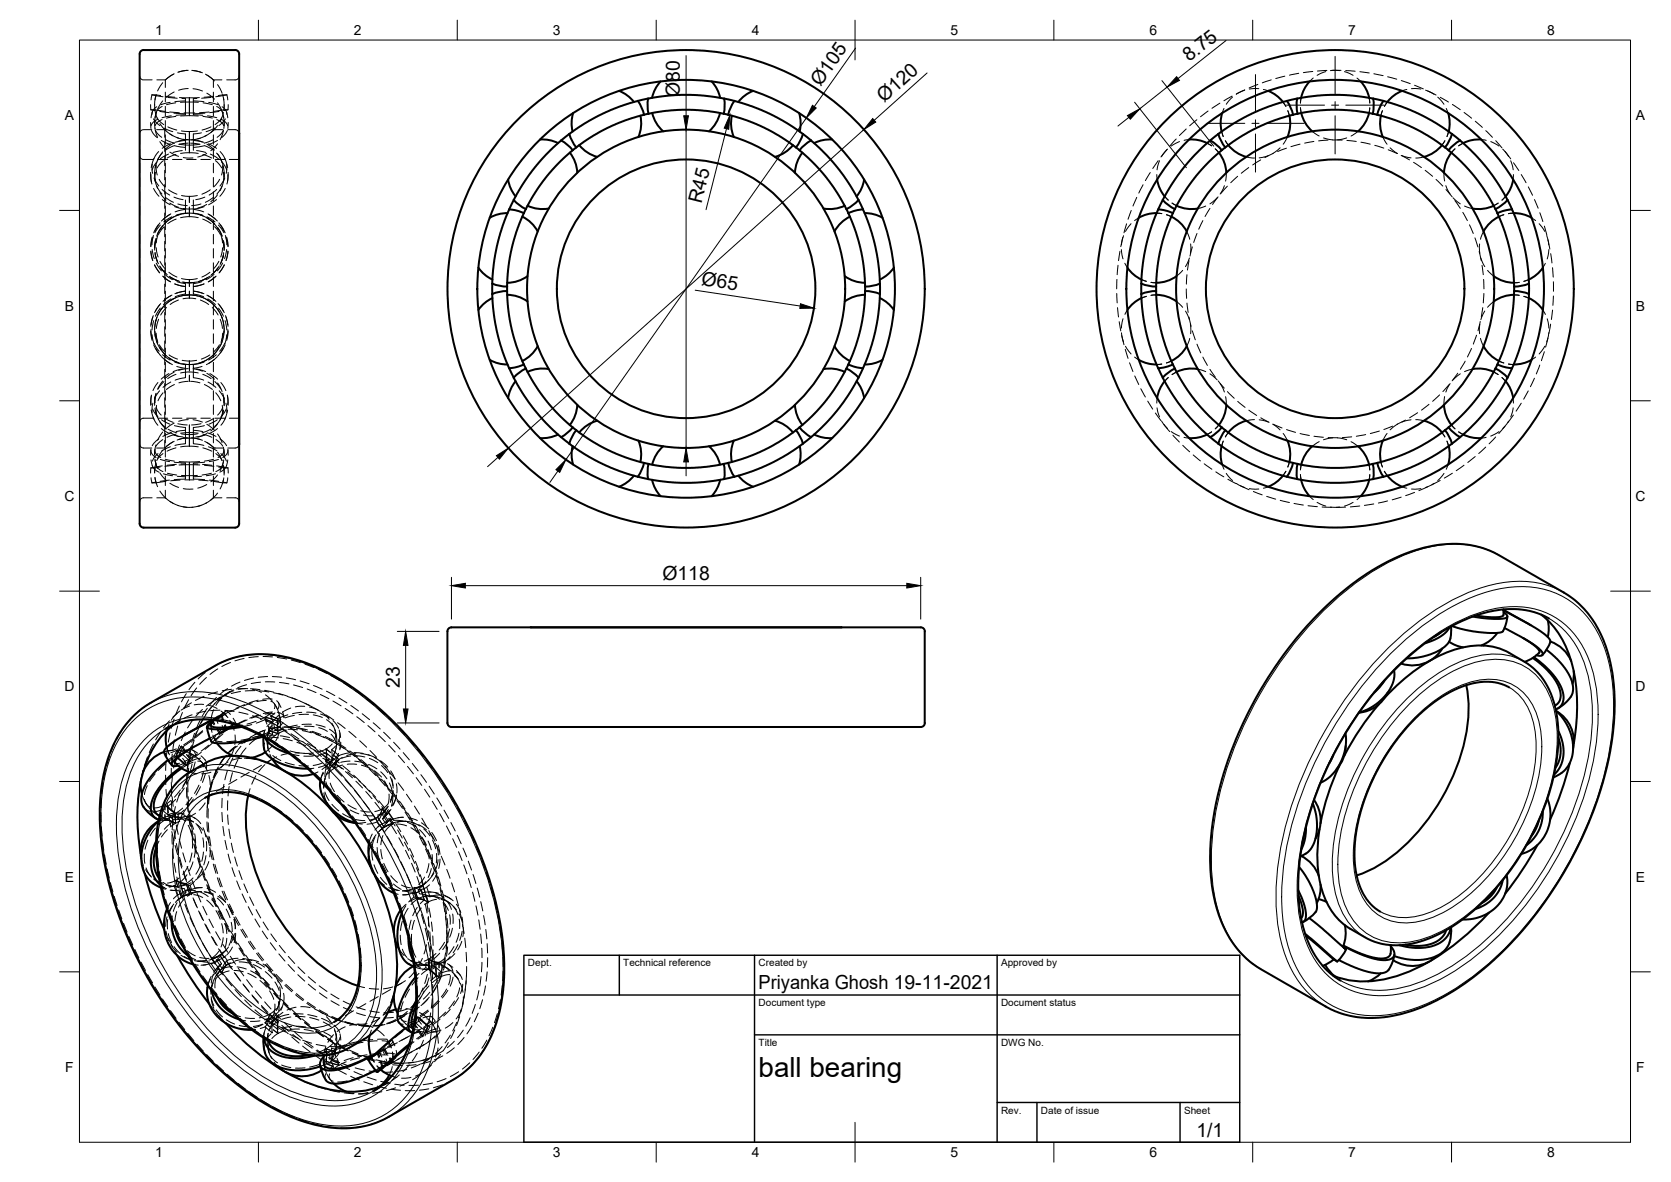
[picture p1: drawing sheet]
<svg xmlns="http://www.w3.org/2000/svg" width="420mm" height="297mm" viewBox="0 0 420 297" stroke-linecap="round" stroke-linejoin="round" font-family="sans-serif">
<defs><g id="words">
<text font-size="7" x="190.7" y="270.6">ball bearing</text>
<g font-size="4.9">
<text x="299" y="15.7" transform="rotate(-38 299 15.7)">8.75</text>
<text x="206.3" y="22" transform="rotate(-55 206.3 22)">Ø105</text>
<text x="171" y="24.4" transform="rotate(-90 171 24.4)">Ø80</text>
<text x="222.3" y="26" transform="rotate(-42 222.3 26)">Ø120</text>
<text x="176.4" y="51.4" transform="rotate(-76 176.4 51.4)">R45</text>
<text x="176.2" y="71.6" transform="rotate(9 176.2 71.6)">Ø65</text>
<text x="166.5" y="145.6">Ø118</text>
<text x="100.5" y="172.9" transform="rotate(-90 100.5 172.9)">23</text>
<text x="190.7" y="248.5">Priyanka Ghosh 19-11-2021</text>
<text x="300.8" y="285.7">1/1</text>
</g>
<g font-size="3.5">
<text x="39" y="8.8">1</text>
<text x="89" y="8.8">2</text>
<text x="139" y="8.8">3</text>
<text x="189" y="8.8">4</text>
<text x="239" y="8.8">5</text>
<text x="289" y="8.8">6</text>
<text x="339" y="8.8">7</text>
<text x="389" y="8.8">8</text>
<text x="16.3" y="30.2">A</text>
<text x="411.3" y="30.2">A</text>
<text x="16.3" y="78">B</text>
<text x="411.3" y="78">B</text>
<text x="16.2" y="125.9">C</text>
<text x="411.2" y="125.9">C</text>
<text x="16.2" y="173.7">D</text>
<text x="411.2" y="173.7">D</text>
<text x="16.3" y="221.6">E</text>
<text x="411.3" y="221.6">E</text>
<text x="16.4" y="269.4">F</text>
<text x="411.4" y="269.4">F</text>
<text x="39" y="290.8">1</text>
<text x="89" y="290.8">2</text>
<text x="139" y="290.8">3</text>
<text x="189" y="290.8">4</text>
<text x="239" y="290.8">5</text>
<text x="289" y="290.8">6</text>
<text x="339" y="290.8">7</text>
<text x="389" y="290.8">8</text>
</g>
<g font-size="2.5">
<text x="132.7" y="242.9">Dept.</text>
<text x="156.7" y="242.9">Technical reference</text>
<text x="190.7" y="242.9">Created by</text>
<text x="251.7" y="242.9">Approved by</text>
<text x="190.7" y="252.8">Document type</text>
<text x="251.7" y="252.8">Document status</text>
<text x="190.7" y="262.9">Title</text>
<text x="251.7" y="262.9">DWG No.</text>
<text x="251.7" y="279.9">Rev.</text>
<text x="261.7" y="279.9">Date of issue</text>
<text x="297.7" y="279.9">Sheet</text>
</g>
</g></defs>
<!-- layer: Visible -->
<g fill="none" stroke="#000" stroke-width=".51">
<path d="M36.1 12.6h23M36.1 12.6a1.39 1.39 0 0 0-1 1.6v117.4M59.1 12.6a1.39 1.39 0 0 1 1 1.6v117.4M60.2 33.5v78.2M135.8 35.1h2l2.5 .9M141.1 35.3l-3.9 3.7-2.7 3-3.2 4.6-2.1 3.7M143.2 33.6l-2.1 1.7 1.6 1.1 1.3 1.4-3.4 3.1-3 3.3-3.1 4.3-2.3 4M143.3 38.4a8.8 8.8 0 0 1 1.9 5M144.1 28.4l-.4 2.7 .3 2M144.9 37l-.9 .7M145.7 36.5a8.8 8.8 0 0 0 4.4 2.9M155.7 22.8l1.8 1 1.9 1.8"/>
<path d="M160.4 25.4l-4.3 1.3-4.6 1.9-4.7 2.5-3.6 2.5a5.6 5.6 0 0 0 1.7 3.4M160.4 25.4l.9 1.6 .6 1.8M161 29.1a8.8 8.8 0 0 1-.5 5.3M161.9 28.8l-4.9 1.5-4 1.7-4.3 2.4-3.8 2.6M162.9 24.8l5-.7 3.3-.3 5.6 .2 5.3 .8M163 24.8a8.1 8.1 0 0 0 .1 3.8l4.1-.7 4.2-.3 6 .2 4.5 .8a7.6 7.6 0 0 0 .2-3.8M163 24.8l-2.6 .6M163.1 28.6l-1.2 .2M164 28.4a8.8 8.8 0 0 0 2.8 4.6M166.1 20.5l-1.5 2.2-.6 1.9M179 20.5l1.1 1.6 1 2.5M181 28.4a8.8 8.8 0 0 1-2.7 4.6"/>
<path d="M182 28.6l1.1 .2M182.1 24.8l2.5 .6M183.1 28.8l4.9 1.5 4 1.7 4.3 2.4 3.8 2.6M184 29.1a8.8 8.8 0 0 0 .5 5.3M184.6 25.4l4.3 1.3 4.6 1.9 4.7 2.5 3.7 2.6M184.7 25.4l-1 1.6-.6 1.8M189.3 22.8l-2.3 1.4-1.4 1.4M199.4 36.5a8.8 8.8 0 0 1-4.5 2.9M200.9 28.4l.4 2-.2 2.7M201.8 38.4a8.8 8.8 0 0 0-1.9 5M201.9 33.7l2 1.6a5.2 5.2 0 0 0-2.8 2.6l2.9 2.6 3.4 3.7 3.1 4.3 2.3 4M201.9 33.7l-.7 1.7-1.1 1.6 .9 .7"/>
<path d="M203.9 35.3l3.9 3.7 2.7 3 3.2 4.6 2.2 3.7M209.3 35.1l-2.7 .2-1.9 .7M299 35.1h2l2.5 .9M304.3 35.3l-3.9 3.7-2.7 3-3.2 4.6-2.1 3.7M306.4 33.7l-2.1 1.6 1.6 1.1 1.3 1.4-3.8 3.5-2.6 2.9-3.1 4.3-2.3 4-1.6-1-1.4-1.2M306.5 38.4a8.8 8.8 0 0 1 1.8 5M307.3 28.4l-.4 2.7 .3 2M308.1 37l-.9 .7M308.8 36.5a8.8 8.8 0 0 0 4.5 2.9M318.9 22.8l1.8 1 1.9 1.8M323.6 25.4l-4.3 1.3-4.6 1.9-4.7 2.5-3.6 2.5a5.6 5.6 0 0 0 1.7 3.4M324.2 29.1a8.8 8.8 0 0 1-.5 5.3"/>
<path d="M325.1 28.8l-4.9 1.5-4 1.7-4.3 2.4-3.8 2.6M326.1 24.8l5-.7 3.3-.3 5.6 .2 5.2 .8a6.3 6.3 0 0 1-.1 3.8l-4.1-.7-4.2-.3-6 .2-4.5 .8a8.1 8.1 0 0 1-.2-3.8zM326.2 24.8l-2.6 .6 .9 1.6 .6 1.8M326.3 28.6l-1.2 .2M327.2 28.4a8.8 8.8 0 0 0 2.8 4.6M329.3 20.5l-1.5 2.2-.6 1.9M342.1 20.5l1.2 1.6 1 2.5M344.2 28.4a8.8 8.8 0 0 1-2.7 4.6M345.2 28.6l1.1 .2M345.3 24.8l2.5 .6-.9 1.6-.6 1.8M346.3 28.8l4.9 1.5 4 1.7 4.3 2.4 3.8 2.6M347.2 29.1a8.8 8.8 0 0 0 .5 5.3"/>
<path d="M347.8 25.4l4.3 1.3 4.6 1.9 4.7 2.5 3.6 2.5a5.1 5.1 0 0 1-1.7 3.4M352.5 22.8l-2.3 1.4-1.4 1.4M362.6 36.5a8.8 8.8 0 0 1-4.5 2.9M363.3 37l.9 .7M364.1 28.4l.4 2-.2 2.7M365 38.4a8.8 8.8 0 0 0-1.9 5M365.1 33.7l2 1.6M367.1 35.3l3.9 3.7 2.7 3 3.2 4.6 2.2 3.7M367.1 35.3a5.2 5.2 0 0 0-2.8 2.6l3.3 3 3 3.3 3.1 4.3 2.3 4M372.5 35.1l-2.7 .2-1.9 .7M127.6 53.6l-2.6 .3-1.9 .8M127.8 45.1l.8 2.6 1 1.6"/>
<path d="M128 52.6l-1.6 4.2-1.4 4.9-.8 4.2-.4 5.4M128 52.6l1.9 .3 1.8 .7M129.2 50.3l1.4 1.2 1.6 1M129.2 50.2l-1.2 2.4M131.3 54.4a8.8 8.8 0 0 1 3.9 3.8M131.7 53.6l-1.5 3.7-1.5 5.1-.8 4.3-.4 5.3M132.2 52.5l-.5 1.1M132.6 51.7a8.8 8.8 0 0 0 5.4 .7M212.4 51.7a8.8 8.8 0 0 1-5.3 .7M213.7 54.4a8.8 8.8 0 0 0-3.9 3.8M215.9 50.2l1.1 2.4M215.9 50.3l-1.4 1.2-1.7 1 .5 1.1"/>
<path d="M217 52.6l1.6 4.2 1.4 4.9 .8 4.2 .5 5.4M217 52.6a7.2 7.2 0 0 0-3.7 1.1l1.9 4.7 1.1 4 .8 4.3 .4 5.2a5.9 5.9 0 0 0 3.8-.6M217.3 45.1l-.5 2-1.4 2.2M217.4 53.6l2 .2 2.5 .9M290.8 53.6l-2.6 .3-1.9 .8M291 45.1l.8 2.6 1 1.6M291.2 52.6l-1.6 4.2-1.4 4.9-.8 4.2-.4 5.4M291.2 52.6l1.9 .3 1.8 .7M292.4 50.2l-1.2 2.4M294.5 54.4a8.8 8.8 0 0 1 3.9 3.8M294.9 53.6l-1.6 3.7-1.4 5.1-.8 4.3-.4 5.3-1.9-.2-1.8-.5M295.4 52.5l-.5 1.1"/>
<path d="M295.8 51.7a8.8 8.8 0 0 0 5.4 .7M375.6 51.7a8.8 8.8 0 0 1-5.3 .7M376 52.5l.5 1.1 1.8-.7 1.9-.3M376.5 53.6l1.6 3.7 1.4 5.1 .8 4.3 .4 5.3M376.9 54.4a8.8 8.8 0 0 0-3.9 3.8M379.1 50.2l1.1 2.4M379.1 50.3l-1.4 1.2-1.7 1M380.2 52.6l1.6 4.2 1.4 4.9 .8 4.2 .5 5.4M380.5 45.1l-.6 2-1.3 2.2M380.6 53.6l2 .2 2.5 .9M120.3 67.3l1.8 1.9 1.7 1.1M123.8 71.3l1.8 .5 1.9 .2"/>
<path d="M123.8 71.3v4.5l.7 5.5 1.2 5.1 2.3 6.1M123.8 74.9l-2.2 1.5-1.3 1.5M127.5 72l.2 5.1 .8 4.9 1.3 4.8 1.9 4.8M127.5 73.1l-1.9 .2-1.8 .6M127.5 74.1a8.8 8.8 0 0 1 5.1 1.7M132.6 69.4a8.8 8.8 0 0 1-5.1 1.7M212.4 69.4a8.8 8.8 0 0 0 5.1 1.7M217.5 74.1a8.8 8.8 0 0 0-5.1 1.7M217.5 72l-.2 5.1-.8 4.9-1.3 4.8-1.9 4.8 1.8 .6 1.9 .3M221.2 74.9l1.7 1 1.9 2M221.3 73.9l-.5 5.4-.8 4.1-1.4 5-1.6 4.1M221.3 71.3v2.6l-1.9-.6-1.9-.2"/>
<path d="M224.8 67.3l-1.4 1.5-2.2 1.5M283.5 67.3l1.8 1.9 1.7 1.1M287 73.9l.4 5.4 .8 4.1 1.4 5 1.6 4.1M287 71.3v2.6l1.8-.6 1.9-.2M287 74.9l-2.2 1.5-1.3 1.5M290.7 72l.2 5.1 .8 4.9 1.3 4.8 1.9 4.8M290.7 74.1a8.8 8.8 0 0 1 5.1 1.7M295.8 69.4a8.8 8.8 0 0 1-5.1 1.7M375.6 69.4a8.8 8.8 0 0 0 5.1 1.7M380.7 74.1a8.8 8.8 0 0 0-5.1 1.7M380.7 73.2l-.4 5.3-.8 4.3-1.4 5-1.6 3.8M380.7 73.1l1.9 .2 1.9 .6"/>
<path d="M380.7 72v1.2M384.4 74.9l1.7 1 1.9 2M384.5 71.3l-.2 5.8-1.1 6.3-1.4 5-1.6 4.1M384.5 71.3l-1.9 .5-1.9 .2M388 67.3l-1.4 1.5-2.2 1.5M123.1 90.4l2.5 1 2 .2M128 92.5l1.2 2.4M129.2 94.9l2.1 3.7 3.2 4.6 2.7 3 3.9 3.7M129.6 95.8l-1.3 2.3-.5 1.9M131.7 91.6l2.4 4.4 3.1 4.5 3 3.4 3.8 3.5M131.7 91.6l-1.8 .6-1.9 .3M132.2 92.6l-1.6 1-1.4 1.3"/>
<path d="M135.2 87a8.8 8.8 0 0 1-3.9 3.7M138 92.8a8.8 8.8 0 0 0-5.4 .7M207.1 92.8a8.8 8.8 0 0 1 5.3 .7M209.8 87a8.8 8.8 0 0 0 3.9 3.7M212.8 92.6l-2.3 4.1-3.1 4.3-2.6 2.9-3.8 3.5M213.3 91.6l-.5 1 1.7 1 1.4 1.3M215.4 95.8l1.1 1.7 .8 2.5M215.9 94.9l-2.2 3.7-3.2 4.6-2.7 3-3.9 3.7M217 92.5l-1.1 2.4M221.9 90.4l-1.8 .8-2.7 .4M286.3 90.4l2.5 1 2 .2M291.2 92.5l1.2 2.4"/>
<path d="M292.4 94.9l2.1 3.7 3.2 4.6 2.7 3 3.9 3.7M292.8 95.8l-1.3 2.3-.5 1.9M294.9 91.6l.5 1M294.9 91.6l-1.8 .6-1.9 .3M295.4 92.6l2.3 4.1 3.1 4.3 2.6 2.9 3.8 3.5M295.4 92.6l-1.6 1-1.4 1.3M298.4 87a8.8 8.8 0 0 1-3.9 3.7M301.2 92.8a8.8 8.8 0 0 0-5.4 .7M370.3 92.8a8.8 8.8 0 0 1 5.3 .7M373 87a8.8 8.8 0 0 0 3.9 3.7M376 92.6l1.7 1 1.4 1.3M378.6 95.8l1.1 1.7 .8 2.5"/>
<path d="M379.1 94.9l-3 5-3.2 4.2-3.6 3.9-4.2 3.5M380.2 92.5l-1.1 2.4M380.2 92.5l-1.9-.3-1.8-.6-2.4 4.4-3.1 4.5-3 3.4-3.8 3.5M385.1 90.4l-1.9 .8-2.6 .4M140.3 109.2l-1.9 .7-2.6 .2M141.1 109.9l2.1 1.6M143.2 111.5l3.6 2.5 4.7 2.6 4.6 1.9 4.2 1.3a6.3 6.3 0 0 0 1.6-3.5M144 112.1l-.3 2.7 .4 1.9M144 107.4l-1.3 1.4-1.6 1.1M144 107.4l.9 .7M144.9 108.1l-1 1.6-.8 1.8M144.9 108.1l2.8 2 2.7 1.7 3.6 1.8 3 1.2 4.1 1.3 3.3 .8 3.2 .4 3.8 .3 3.3-.1 3.8-.3 4.6-.9 3.7-1 3.4-1.3 3.6-1.8 3.4-2 2.9-2.1"/>
<path d="M145.2 101.8a8.8 8.8 0 0 1-1.9 5M150.1 105.7a8.8 8.8 0 0 0-4.4 3M159.4 119.5l-1.4 1.5-2.3 1.3M160.4 119.8l2.6 .6M160.5 110.7a8.8 8.8 0 0 1 .5 5.4M163.1 116.6l-.3 1.9 .2 1.9M166.8 112.2a8.8 8.8 0 0 0-2.8 4.6M178.3 112.2a8.8 8.8 0 0 1 2.7 4.6M182 116.6l.2 1.9-.1 1.9M183.1 116.3l.6 1.8 1 1.7M184.5 110.7a8.8 8.8 0 0 0-.5 5.4M185.6 119.5l2 1.9 1.7 .9"/>
<path d="M194.9 105.7a8.8 8.8 0 0 1 4.5 3M199.9 101.8a8.8 8.8 0 0 0 1.9 5M201 107.4l-.9 .7 1.1 1.6 .7 1.8 2-1.6M201 107.4l1.4 1.4 1.5 1.1M201.1 112.1l.2 2-.4 2.6M201.9 111.5l-4.3 2.9-4.9 2.6-5.3 2-5.3 1.4M204.7 109.2l2.6 .8 2 .1M303.5 109.2l-1.9 .7-2.6 .2M304.3 109.9l2.1 1.6M307.2 112.1l-.3 2.7 .4 1.9M307.2 107.4l-1.3 1.4-1.6 1.1M307.2 107.4l.9 .7"/>
<path d="M308.1 108.1a5.1 5.1 0 0 0-1.6 3.5l3.5 2.4 4.7 2.6 4.6 1.9 4.3 1.3M308.1 108.1l2.9 2.1 2.6 1.6 3.6 1.8 3 1.2 4.1 1.3 3.3 .8 3.2 .4 3.8 .3 3.3-.1 3.8-.3 4.7-.9 3.6-1 3.4-1.3 3.6-1.8 3.4-2 2.9-2.1M308.3 101.8a8.8 8.8 0 0 1-1.8 5M313.3 105.7a8.8 8.8 0 0 0-4.5 3M322.6 119.5l-1.4 1.5-2.3 1.3M323.6 119.8l2.6 .6M323.7 110.7a8.8 8.8 0 0 1 .5 5.4M325.1 116.3l-.6 1.8-.9 1.7M326.3 116.6a5.2 5.2 0 0 0 0 3.8l5.1 .8 5.6 .1 3.3-.2 5-.7M330 112.2a8.8 8.8 0 0 0-2.8 4.6M341.5 112.2a8.8 8.8 0 0 1 2.7 4.6M345.2 116.6l.2 1.9-.1 1.9"/>
<path d="M346.3 116.3l.6 1.8 .9 1.7-2.5 .6M347.7 110.7a8.8 8.8 0 0 0-.5 5.4M348.8 119.5l2 1.9 1.7 .9M358.1 105.7a8.8 8.8 0 0 1 4.5 3M363.1 101.8a8.8 8.8 0 0 0 1.9 5M363.3 108.1l1.1 1.6 .7 1.8M364.2 107.4l-.9 .7M364.2 107.4l1.4 1.4 1.5 1.1M364.3 112.1l.2 2-.4 2.6M365.1 111.5l-3.7 2.5-4.7 2.6-4.6 1.9-4.3 1.3M367.9 109.2l2.6 .8 2 .1M35.1 131.6a1.01 1.01 0 0 0 1 1"/>
<path d="M36.1 132.6h23M60.1 131.6a1.01 1.01 0 0 1-1 1M162.9 120.4l5 .7 3.3 .2 5.6-.1 5.3-.8M164 120.6l.9 2.5 1.2 1.6M181.1 120.6l-.7 1.9-1.4 2.2M327.2 120.6l.9 2.5 1.2 1.6M344.3 120.6l-.7 1.9-1.5 2.2M211.6 157.6h-78.2M331.7 154.1l6-5.5a49.4 49.4 0 0 1 24.6-11.8 23.6 23.6 0 0 1 14.7 2.8l16.6 9.5a26.2 26.2 0 0 1 11.4 18 65.3 65.3 0 0 1-3 32.9l-2.5 6.7-1.8 4-2.9 5.8-3.4 5.7-4.1 6-3.1 4-2.7 3.2-4.4 4.4a57.8 57.8 0 0 1-25.1 15.1 24.9 24.9 0 0 1-18.7-2l-16.6-9.6a26.2 26.2 0 0 1-11.5-18 65.3 65.3 0 0 1 3.1-32.8l2.5-6.7 1.7-4 4.8-9 3.1-5 3.4-4.7 3.6-4.4zM362.2 159l-1.6 1M364.4 157.7a9.7 9.7 0 0 1-6.1 3.9M364.8 157.4a5.1 5.1 0 0 1-.8 4.4l-1.9 1.5-2.6 1.2-3.2 .8-2.6 .1"/>
<path d="M376.5 159l-.9 1.2-1.2 .9-1.9 1.1M378 153.1v1.5l-.7 .4-2.7 .1-3.5-.4M378 153.3l6.9 3.8M378 153.3l.1 .1M378.1 153.8l.4 .4a.64 .64 0 0 1 .5 .7 .64 .64 0 0 1-.8 .5l-3.8 .1-4.1-.6M378.1 153.4l9 5.1 2.3 1.8 .4 .9a9 9 0 0 1-2 3.4M378.1 153.4h-.1M378.3 157.8l5.8 3.2 2.7 1.9 .9 .9 .2 .6-.4 .4-1.2-.1M379 154.9a7.3 7.3 0 0 1-1.3 3.9l-1.5 .3-4.3-.2-3.2-.5-3.6-1.1M387.5 154.4a25 25 0 0 1 8.7 17.5l.3 4v4.2l-.8 6.7M389.2 155.9l.2 2.4-.2 1.8M389.5 155.4a21.7 21.7 0 0 0-17.7-1l-.5 .2a58.5 58.5 0 0 0-24.8 18.3l-3.9 4.9-4.3 6.5-3.4 6.2-2.5 5.3-2.2 5.9-2.1 7.1-1.1 6.3-.5 6.1a32.5 32.5 0 0 0 5.2 20.4 18 18 0 0 0 5.4 4.8"/>
<path d="M346.7 177a67.8 67.8 0 0 0-8.7 13M348.1 171.1l-1.2 1.5-1.4 1.4M348.2 175.3a41.2 41.2 0 0 1 19.1-12.5 16.2 16.2 0 0 1 12.2 1.3l3.7 2.2a18.2 18.2 0 0 1 8.3 13.7l.3 3.4v4.4l-.6 4.7-1 4.4-1.5 4.9-2.1 5.3-2.7 5.1-2.5 4.2-2.2 3.1-3.7 4.4-3.2 3.3-3.7 3.2-3.4 2.4-4.2 2.3-3.1 1.3-4.1 .9a15.9 15.9 0 0 1-10.5-1.7l-3.7-2.2M348.9 174.1a8.8 8.8 0 0 1-7.2 5M350.5 168.5a9 9 0 0 1-3.9 8l-2.4 1.6-2.4 1M359.5 166.1a8.8 8.8 0 0 1-7.2 .6M362.7 162.9l-1.2 1.6-2 1.5M364.4 161.3l1.6 .9 1.9 .5M368.7 172.2a38.4 38.4 0 0 1-3.5 23.1 49.6 49.6 0 0 1-18.6 22.2l-2.7 1.5-2.8 1M372.9 162l.1 .2M379.5 172.7l-1.8-.8-1.9-.4-2.7-.2-1.7 .2-2.1 .5-2.5 .9-4.2 2.2-4.8 3.6-3.4 3.4-4 4.9-3.5 5.5-2.6 5.4-2.2 6.2-1.3 6.1-.2 5.1 .4 4.2 .6 2.2 .9 2.4 1.1 1.9 1 1.2 2.4 1.9M382.9 160.3l3.3 2.2 .8 .9 .1 .6a8.6 8.6 0 0 1-3.7 2.3"/>
<path d="M385.4 165.4l2.6 2 2.5 2.8 1.2 1.8 .5 1.2 .2 2a2.54 2.54 0 0 1-1.5 2.1M385.7 165.2l2.5 2 1.7 1.6 1.4 1.7 1.3 2.4 .5 1.8-.1 1.8-.8 1.2-1 .6M388.9 163.3l3.5 3.2 1.4 1.9 1 1.7a5.1 5.1 0 0 1 .2 5l-1.7 1.8-1.6 1.1M389.9 161.2a8.8 8.8 0 0 1 5.2 4.9M391.2 178.6l1.2 1.2 1.2 1.7 1.4 2.9a8.5 8.5 0 0 1-2.8 10.1l-1.6 .9M391.4 178.7a8.8 8.8 0 0 1 4.2 9.4M395.7 168.6v1.6l-.3 1.6M33 180.5l2.6-2.4 1.9-1.2 17-9.8a25.8 25.8 0 0 1 20.3-1.2 61.9 61.9 0 0 1 26 17.4l1 1a97.5 97.5 0 0 1 24.5 51 46.2 46.2 0 0 1-3.2 26 23.3 23.3 0 0 1-9.1 10l-16.6 9.6a25.8 25.8 0 0 1-20.3 1.2 61.9 61.9 0 0 1-26.1-17.5l-.9-1a97.5 97.5 0 0 1-24.5-51 46.2 46.2 0 0 1 3.2-26 26 26 0 0 1 4.2-6.1zM35.4 196.3v1.7l.3 1.6M41.2 189a8.8 8.8 0 0 0-5.2 4.9M41.6 183.1a21.7 21.7 0 0 1 17.7-.9l.4 .1a58.2 58.2 0 0 1 24.4 17.8l3.6 4.4 4 5.9 3.3 5.6 2.9 5.8 2.2 5.3 2.1 6.5 1.3 5.8 .9 6.3a37 37 0 0 1-3.7 21.6 18.7 18.7 0 0 1-6.7 6.9M41.9 183.6l-.2 1.8 .2 2.4"/>
<path d="M42.2 191l-1.6 1.4-2.1 2.1-1.4 1.8-1.2 2.3a4.6 4.6 0 0 0 .2 4.2l1.7 1.9 1.6 1.1M43.6 182.2a25 25 0 0 0-8.7 17.5l-.3 3.9v4.3l.8 6.7M45.4 192.9l-2.4 1.9-2.1 2.1-1.8 2.3-.6 1.2-.5 1.7v1.8l.7 1.4 1.2 .7M45.7 193.1l-3.5 2.9-2 2.3-1.3 2.8-.2 1.9a2.47 2.47 0 0 0 1.4 2M48.1 188.1l-3.2 2.1-.7 .8-.2 .7a9 9 0 0 0 3.7 2.3M51.6 191.8l-3.8 2.2a18.5 18.5 0 0 0-8.3 14.1l-.3 4.2 .1 3.7 .7 4.7 1 4.4 1.7 5.3 2 4.9 2.7 5.1 2 3.3 3.1 4.3 3 3.7 3.2 3.2 3.7 3.2 3.8 2.7 3.5 1.9 3.5 1.4 3.4 .9a16.2 16.2 0 0 0 11.2-1.7 20.8 20.8 0 0 0 7.8-5.8 24.4 24.4 0 0 0 4.2-15.4l-.5-6.1M51.6 191.8a17.8 17.8 0 0 1 15.6-.2 43.8 43.8 0 0 1 15.7 11.4M52.1 182.7l.3 1.9 .7 1.7M52.8 185.6l-5.8 3.1-2.7 1.8-.9 1-.2 .7 .4 .3 1.1-.1M53 181.1h.1M53 181.1l-8.2 4.5-3 2.3a1.24 1.24 0 0 0-.5 1.2l.8 1.7 1.2 1.5M53 181.6l-.4 .3a.59 .59 0 0 0-.5 .5 .59 .59 0 0 0 .4 .6l2.9 .3 5.3-.6"/>
<path d="M53 182.3l.4 .3 1.3 .2h2.4l2.9-.4M53 181l-6.8 3.9M53.1 181.1h-.1M53.1 180.9l-.1 1.4M54.6 186.8l1.5 1.6 1.2 .9 1.3 .7M58.2 189.8l-.1 .2M62.4 199.9a38.4 38.4 0 0 0 3.5 23.1 49.6 49.6 0 0 0 18.6 22.2l2.7 1.5 2.8 1M66 185l-3.7 1.1-4.1 .6-3.4 .1-1.1-.1-.6-.4M66.3 185.2a5.4 5.4 0 0 0 .6 4.1l1.6 1.5 3 1.4 3.3 .8 2.6 .2M66.6 185.4l.1 .1a9.6 9.6 0 0 0 6 3.9M66.7 189l-1.7 .9-1.8 .5M68.4 190.7l1.6 1.9 1.6 1.2"/>
<path d="M68.8 186.7l1.7 1.1M71.6 193.8a8.8 8.8 0 0 0 7.2 .7M80.5 196.2v.2a9.6 9.6 0 0 0 4.8 8.5l1.5 .9 2.5 1M83 198.8l1.1 1.6 1.4 1.4M112.5 181.7v-23a1.59 1.59 0 0 1 2-1h116a1.95 1.95 0 0 1 2 .6v23.4M112.5 181.7a1.59 1.59 0 0 0 2 1h116a1.95 1.95 0 0 0 2-.6v-.4M335.2 189.8l-.9 1.9M336.8 192.4a61 61 0 0 0-4.8 14.6M338.3 184.3l.2 2-.3 2.1-.7 2.2-.7 1.5-1.1 1.6-1.2 1.4-2.4 1.6M338.4 187.5a8.8 8.8 0 0 1-2.3 5.8M391.8 183.7l1.1 2.9 .2 3-.3 1.8-.5 1.3-1.5 2M391.8 185.4a8.1 8.1 0 0 1-.7 7.5"/>
<path d="M394.7 191.8l-2.1 7.1-2.8 7M36.4 219.5l2.1 7.1 2.8 7M39.2 213.1a8.3 8.3 0 0 0 .8 7.6M39.2 211.4l-.9 2.6-.4 3.1 .2 1.5 .6 1.7 .8 1.3 .8 .8M39.7 206.5a8.8 8.8 0 0 0-4.2 9.3M39.8 206.4a11.9 11.9 0 0 0-3.5 13 6.5 6.5 0 0 0 2.1 2.6M51.6 200.5l1.8-.8 1.9-.5 3.6-.1 2.1 .4 2.2 .7 4.2 1.9 4.4 3.2 4.7 4.3 3.2 3.9 4 6 2.6 5 2.2 5.9 .9 3.3 .7 3.5 .4 5.1-.4 4.7-.5 2.1-.7 2-.8 1.6-1.1 1.5-1.2 1.4-1.8 1.2M82.2 201.8a8.8 8.8 0 0 0 7.2 5M84.4 204.7a67.8 67.8 0 0 1 8.7 13M92.7 215.2a8.8 8.8 0 0 0 2.3 5.8M92.8 212.1l-.2 1.7 .2 2.1 .5 1.9 .8 1.8 1.2 1.9 1.1 1.2 1.5 1.2 1.1 .5M95.8 217.5l1 2"/>
<path d="M326.6 217.9l2.4 3.5 1.4 3 .7 2.9v1l-.3 .9a9.6 9.6 0 0 1-3.2 2.5M327.2 215.1a8.8 8.8 0 0 1 4.4 5.2M328.4 207.8l-.4 3.4-.8 2.2M330.1 202l.9 3.1 .2 2.7-.4 2.9-.9 2.1a5.1 5.1 0 0 1-2.9 2.4M330.4 201.1a8.8 8.8 0 0 1 .4 9.6M331.8 208.3a31.5 31.5 0 0 0 2.1 19.1 14.8 14.8 0 0 0 5.7 6M378.8 220l.1 .5a9.8 9.8 0 0 1-9 10.5l-2.2 .1M386.6 212.4l-3.8 6.3-4.3 5.9M386.9 206.4a9.5 9.5 0 0 1-1.8 3.6M387.9 203.9a10 10 0 0 1-4.1 8.5M389.1 200.7a10.3 10.3 0 0 1-6.6 13.9M38.4 222l2.1 1.1"/>
<path d="M42 228.5a10.3 10.3 0 0 0 6.5 13.8M43.2 231.7a10 10 0 0 0 4 8.4M44.2 234.2a8.7 8.7 0 0 0 1.7 3.5M94.3 220.1a61 61 0 0 1 4.8 14.6M100.7 228.8a8.8 8.8 0 0 0-.4 9.7M101 229.7l-.9 3.4-.1 3.7 .8 3 .8 1.4 1.1 1.1M102.7 235.6l.3 3 .8 2.6M326.4 223.8l1.4 3.1 .6 2.5-.1 1.5-.3 .5-.6 .4M326.5 225.1l.9 2.8a3 3 0 0 1-.2 2.9M328.2 234.7l8 6.9M328.3 235.1l7 6 .9 .5M329.2 230.7l9.3 7.9-.5-.4"/>
<path d="M331.5 225.9l2.1 .8M332 222.3l-.2 2.7-.7 2M337.7 237.7l5.5 2.5 2.4 .8 2.1 .3 1.8-.2 1-.8 .1-.6-.1-.6-.8-1.3M338.1 232.5a8.8 8.8 0 0 1-.4 5.4M338.5 238.6l-1 1.6-1.2 1.4M349.7 237.5l-.1 2.2a2.2 2.2 0 0 1-2.7 1.2l-1.7-.3-2.9-.9-4.5-2.1M350.6 239.9a6.7 6.7 0 0 1-1.9 4.2l-.8 .4-.9 .1-2.9-.3-3.3-1.1-4.2-1.9M363.6 233.8l-.4 .9-.7 1-1.1 .8-1.3 .6-1.6 .4-1.6 .2-3.5-.3M364.7 233.1a6.2 6.2 0 0 1-5.9 4.9l-2.9 .2-4-.7M364.8 233a6.5 6.5 0 0 1-1.7 5.9 12.2 12.2 0 0 1-11.2 1.8l-1.4-.5M374.4 229.3a64.9 64.9 0 0 1-14.7 12.1M376.4 223l-1.5 2.2-2.3 1.7"/>
<path d="M377.8 221.2l-.7 2.2-1.4 2.1-2.1 1.8-2.6 1.1M44.5 240.1l3.8 6.3 4.3 5.9M52.3 247.7a9.4 9.4 0 0 0 7.4 10.7l1.7 .3 1.9 .1M53.2 248.9l.8 2.4 1.6 2.2 1.9 1.5 2.6 1.1M54.7 250.7l1.4 2.1 2.3 1.9M56.7 257.1a64.9 64.9 0 0 0 14.7 12.1M99.1 250v2.1l.9 2.6M99.6 253.7l-2 .7M101.9 258.5l-9.3 7.8 .5-.4M102.8 242.2l1.3 .7M103.9 242.8a8.8 8.8 0 0 0-4.4 5.2M104.4 245.6l-2.1 3.1-1.7 3.6-.7 2.6v1l.3 1a10.5 10.5 0 0 0 3.3 2.5"/>
<path d="M104.6 252.8l-1.1 3.2a2.69 2.69 0 0 0 .4 2.5M104.6 251.5l-1.2 2.7-.7 2.8 .2 1.9 .3 .4 .5 .2M333.2 242.5l1.1 1.6 1.4 1.3M335.3 241.1l-1.3 .9-1.4 .7M347.2 244.6l-1.5 1.2-1.7 .8M359.4 241.7a31 31 0 0 1-20.2 4.6l-4-1.1M361.3 240.2a8.8 8.8 0 0 1-11 1.1M66.3 260.8v1.8l.3 1.9M66.3 260.8a6.2 6.2 0 0 0 5.9 5l2.9 .1 4.1-.7M66.6 264.5a7.5 7.5 0 0 0 7.2 4.4l3.2-.1 3.5-.8M67.5 261.5l.5 1.2 .6 .7 .9 .7 1.3 .7 1.7 .5 1.6 .1 3.6-.3M69.8 267.9a8.8 8.8 0 0 0 11 1.1"/>
<path d="M71.7 269.4a31 31 0 0 0 20.2 4.7l4-1.2M80.5 267.6a7.5 7.5 0 0 0 1.8 4.3l.9 .3 1.1 .1 2.6-.3 3.4-1.1 4.1-1.9M81.4 265.2l.1 2.2a2.04 2.04 0 0 0 2.5 1.2l1.9-.3 1.9-.5 5.5-2.5M83.9 272.3l1.5 1.2 1.7 .8M92.6 266.3l1 1.6 1.3 1.5M93 260.2a8.8 8.8 0 0 0 .4 5.5M93.3 265.5l-5.4 2.5-2.5 .7-2 .3-1.7-.1-.7-.4-.4-.4-.1-.5 .1-.8 .8-1.2M95.7 268.8l-.9 .6M95.8 268.8l1.3 1 1.4 .6M97.9 270.2l-1.1 1.6-1.4 1.3M102.8 262.8l-7.1 6M102.9 262.4l-8.1 7"/>
<circle cx="172.5" cy="72.6" r="60"/>
<circle cx="172.5" cy="72.6" r="40"/>
<circle cx="172.5" cy="72.6" r="32.5"/>
<circle cx="172.5" cy="72.6" r="52.5"/>
<circle cx="335.7" cy="72.6" r="60"/>
<circle cx="335.7" cy="72.6" r="40"/>
<circle cx="335.7" cy="72.6" r="32.5"/>
<circle cx="335.7" cy="72.6" r="52.5"/>
</g>
<!-- layer: Hidden -->
<g fill="none" stroke="#000" stroke-width=".25">
<path d="M35.1 19.1a.97 .97 0 0 0 1 1h2.1M43.6 18.6l-2 1.5M43.8 18.5l-2 1.4M47 17.7l-2.3 .5M47.3 17.7l-2.4 .4M48.2 17.7l2.3 .5M48.5 17.7l2.4 .6M51.6 18.6l2.1 1.5M52 18.8l1.9 1.5M60.1 19.1a.97 .97 0 0 1-1 1h-2.1M323.1 19.1l-2.3 .6M326.6 18.4l-2.4 .5"/>
<path d="M330.1 18l-2.4 .3M330.2 19.6l-.9 .9M333.4 18l-2.2 .9M333.6 17.7l-2.3 .2M334.5 17.7h2.4M334.8 17.7h2.4M338.1 18l2.1 .9M338.4 17.7l2.3 .2M341.2 19.6l.9 .9M341.9 18l2.4 .3M345.4 18.5l2.4 .5M348.9 19.3l2.3 .6"/>
<path d="M35.1 37.5v2.3M37.9 30.8l.1 1.5M37.9 26.3v1.3M37.9 27.6l1.1 .2M37.9 27.6h1M38.1 32.8l.7 1.1 .8 .7M38.2 32.6h-2.1a1.23 1.23 0 0 0-1 1.7v2M38.2 23.8l2.8 .5M38.2 23.8l-.2 1.3M38.2 23.8h1.1M38.3 28.1l-.3 1.5M38.6 29.9l.6 .8 1 .9"/>
<path d="M38.7 39.8l-.7 2.3M38.9 30.8l.1 1.5M38.9 26.3v1.3M38.9 27.6l2.6 .4M39 27.6l.6 2.4-1.1 .8-.5 .8M39 32.2l.6 2.3M39.1 32.8l.5 .8 1.1 .9M39.2 24l-.3 2.4M39.2 28.6l-.3 2.4M39.3 23.8l1.1 .2M39.3 23.8l-.3 1.3M39.3 28.1l-.3 1.5"/>
<path d="M39.4 32.6h2M39.4 26.8l-.9 .9-.3 1.1M39.4 20.1h2.2M39.5 29.6l.8 1.1 .9 .6M39.8 39.8l-.8 2.3M39.9 38.1l-1.3 2h-2.5a1 1 0 0 1-1-1M40.2 31l1.6 1.9M40.2 35.6l1.6 1.9M40.2 28l2.3 .3M40.6 35.3l2.1 1M40.7 30.1l-1.1 .7-.6 .8M40.8 26.8l-1.1 .8-.4 .9"/>
<path d="M40.8 38.5l-.6 .8-.6 1.2M40.9 20.8l-1.3 2M40.9 38.2l-1.3 2M40.9 25.4l-1.3 2M41.2 32.2l2.2 .9M41.4 32.6v1.9M41.4 35.7v2.4M41.4 39.3v2.3M41.4 32.6l2 1.5M41.6 20.1v1.9M41.6 23.2v2.4M41.6 26.7v2.4"/>
<path d="M41.6 30.3v2.4M41.6 33.9v2.4M41.6 37.5v2.3M41.6 24.2l2.3 .2M41.7 35.1l2.2 .9M42.2 24.5l2.4 .2M42.2 31.9l2.2 .8M42.4 38.7l-2.1 1.2M42.7 28.1l2.4 .2M42.7 33.7l2.2 1M42.7 38.2l2.2 1.1M42.8 25.7l-2.3 .6"/>
<path d="M42.9 36.1l-2.1 1.2M43.1 29.1l-2.4 .5M43.7 28.4l2.9 .2M43.8 35.9l-2 1.4M43.8 23.1l-2 1.4M43.8 36.6l-2.1 1.1M43.9 36.6l2.7 .4M44.2 25.8l-2.3 .5M44.2 29.3l-2.3 .4M44.2 38.8l-2.2 .9M44.5 34.6l2.3 .5M44.6 33.4l2 .3v4.1"/>
<path d="M45.1 36.2l2.3 .3M45.1 24.5l2.5 .1M45.6 32.9l2 .1M45.7 24.8h.9v.6M45.8 37.8l-2.3 .5M46.1 35l2.4 .1M46.1 39.6l2.4 .1M46.3 28.4h2.7M46.6 25.4l-2.6 .2M46.6 25.4v3.4l-2.3 .2M46.6 35.3l-2.6 .5M47.3 35.1l-2.4 .4"/>
<path d="M47.3 22.3l-2.4 .4M47.3 36l-2.3 .3M47.6 25.6l-2.2 .1M47.6 25.6v3.5l-2.2 .1M47.6 38.4l-2.2 .2M47.6 33v5.4M47.6 24.6v1M47.6 38.4l2.2 .2M47.9 36l2.4 .3M48.5 35.1l2.4 .6M48.5 22.3l2.4 .6M48.6 25.4l2.7 .2"/>
<path d="M48.6 25.4v3.4l2.4 .2M48.6 35.3l2.6 .5M49.4 37.8l2.4 .5M49.5 24.8h-.9v.6M49.6 32.9l-2 .1M49.9 25.7l-2.3-.1v3.5l2.2 .1M50.1 24.5l-2.5 .1M50.2 36.2l-2.4 .3M50.4 34.7l-2.4 .4M50.7 33.4l-2.1 .3v4.1M51 38.8l2.2 .9M51 29.3l2.4 .4"/>
<path d="M51.1 25.8l2.3 .5M51.4 36.6l-2.8 .4M51.4 36.6l2.1 1.1M51.5 28.4l-2.9 .2M52 34l-2.3 .9M52 38.6l-2.3 .9M52 36.2l1.9 1.5M52 23.4l1.9 1.5M52.2 29.1l2.3 .5M52.4 36.1l2.1 1.2M52.5 25.7l2.3 .6M52.6 28.1l-2.4 .2"/>
<path d="M52.9 38.7l2 1.2M53 31.9l-2.2 .8M53.1 24.5l-2.4 .2M53.6 35.1l-2.2 .9M53.7 20.1v1.9M53.7 23.2v2.4M53.7 26.7v2.4M53.7 30.3v2.4M53.7 33.9v2.4M53.7 37.5v2.3M53.7 20.1h2.1M53.7 24.2l-2.4 .2"/>
<path d="M54 32.2l-2.2 .9M54.4 38.5l.7 .8 .6 1.2M54.5 26.8l1.1 .8 .4 .9M54.5 30.1l1.2 .7 .5 .8M54.7 21.3l1.1 2.1M54.7 31.6l-1.7 1.7M54.7 38.7l1.1 2.1M54.7 25.9l1.1 2.1M54.7 36.1l-1.7 1.8M54.7 35.3l-2.2 1M55.1 28l-2.4 .3M55.4 38.1l1.2 2"/>
<path d="M55.4 39.8l.8 2.3M55.6 30l1.2 .8 .5 .8M55.7 29.6l-.8 1.1-.8 .6M55.8 26.8l.9 .9 .3 1.1M55.9 28.1l.4 1.5M56 23.8l-1.1 .2M56 23.8l.3 1.3M56 23.8h1M56.1 32.6h-2.2l-2.4 1.7M56.2 32.8l-.6 .8-1 .9M56.2 24.6l.1 2.4M56.2 28.2l-.8 2.3"/>
<path d="M56.2 29.2l.1 2.4M56.2 32.8l-.8 2.3M56.3 27.6l-2.6 .4M56.3 27.6h1M56.4 30.8l-.1 1.5M56.4 26.3l-.1 1.3M56.5 39.8l.7 2.3M56.7 29.9l-.6 .8-1.1 .9M57 28.1l.3 1.5M57 23.8l-2.7 .5M57 23.8l.3 1.3M57.2 32.8l-.7 1.1-.8 .7"/>
<path d="M57.3 32.6h1.8a1.02 1.02 0 0 1 1 .9M57.3 27.6l-1.1 .2M57.4 30.8l-.1 1.5M57.4 26.3l-.1 1.3M293.4 37.6l-1.5 1.8M293.6 37.5l-1.5 1.8M295.7 34.9l-1.5 1.8M296.6 35.6l-2.1 1.1M298.3 32.4l-1.7 1.7M299 35.1l-1.3 .2M300.9 30.1l-1.8 1.5M303.5 36l1.2 .6"/>
<path d="M303.8 27.9l-1.9 1.4M305.6 37.4l.9 1M306.7 25.9l-2 1.3M307.2 33l.4 1.3M307.8 27.2l-.5 1.2M308.1 35.4l.7 1.1M309.8 24.2l-2.1 1.1M309.9 24.4l-1.6 1.8M313 22.7l-2.2 1M313 22.6l-2.1 1M313.3 39.4l2.1 .3M316.3 21.2l-2.2 .9"/>
<path d="M316.5 22.3l-2.4 .1M317.7 22.5l1.2 .3M318.9 39.1l-2.3 .6M319.6 20.1l-2.2 .7M320.1 38.6l-2.1 1M321.9 37.2l-1.9 1.4M322.6 25.6l.7 1.1M323.5 37.2l-2.3 .9M323.7 34.4l-1.1 1.8M323.8 27.8l.4 1.3M326.9 36.2l-2.3 .7M327 27.1l.2 1.3"/>
<path d="M327.2 24.6l-.2 1.3M329.9 33l1.8 1.2M330.4 35.5l-2.4 .5M332.8 34.7l2.3 .4M333.9 35.2l-2.3 .2M335.1 35.2h2.4M338.6 34.7l-2.3 .4M338.7 35.3l2.3 .2M341.5 33l-1.8 1.2M342.2 35.7l2.3 .5M344.3 24.6l.1 1.3M344.4 27.1l-.2 1.3"/>
<path d="M345.7 36.5l2.2 .7M347.6 27.8l-.4 1.3M347.7 34.4l1.1 1.8M348.8 25.6l-.7 1.1M349.1 37.6l2.1 1M349.5 37.2l1.9 1.4M352.3 39.1l2.1 1.1M352.3 20.2l2.3 .8M352.5 39.1l2.3 .6M353.7 22.5l-1.2 .3M354.9 22.3l2.4 .1M355.7 21.4l2.2 .9"/>
<path d="M358.1 39.4l-2.1 .3M358.4 22.7l2.2 1M359 22.8l2.1 1.1M361.5 24.4l1.6 1.8M362.1 24.5l2.1 1.1M363.3 35.4l-.7 1.1M363.6 27.2l.5 1.2M364.2 33l-.4 1.3M365.2 26.3l2 1.3M365.8 37.4l-.9 1M367.9 36l-1.1 .6M368.1 28.3l1.9 1.4"/>
<path d="M370.9 30.5l1.8 1.5M372.4 35.1l1.3 .2M373.6 32.8l1.7 1.7M374.8 35.6l2.1 1.1M376.1 35.4l1.6 1.8M377.8 37.5l1.5 1.8M378.4 38l1.5 1.9M35.1 41v2.4M35.1 44.6v2.4M35.1 48.2v2.4M35.1 51.8v2.3M35.1 55.3v2.4"/>
<path d="M35.1 58.9v2.4M37.9 43.3l.2 2.4M38 43.9l.2 2.4M38.2 59.6l-.3 2.4M38.3 41.2l.1 2.4M38.5 59.6l-.5 2.3M38.6 59.2l-.4 2.3M38.6 47.4l1.4 1.9M38.7 44.7l1.2 2M38.9 43.3l.2 2.4M39 45l.6 2.3M39.1 43.3l-.2 1.1 .2 1.3"/>
<path d="M39.2 59.9l-.3 2.4M39.2 41.4l-.3 2.4M39.3 41.6l.2 2.4M39.4 60l-.5 2.3M39.4 46.8l1.3 2M39.5 40.7l-1.3 2M39.8 40.1h2.4M39.8 58.7l-.5 2.4M39.8 56.5l-1.1 2M40 45.1l1.5 1.8M40.2 48.4l1.6 1.9M40.2 56l-1.2 2"/>
<path d="M40.3 56.6l-1.4 1.9M40.5 57.3l-1.1 2.1M40.8 47.6l1.9 1.4M40.8 50.2l2 1.3M40.9 56.7l-1.3 2.1M41.1 40.4l-.8 .6-.8 1.2M41.3 57l-1.4 1.9M41.4 42.8v2.4M41.4 46.4v2.4M41.4 50v2.4M41.4 53.5v2.4M41.4 57.1v2.4"/>
<path d="M41.6 41v2.4M41.6 44.6v2.4M41.6 48.2v2.4M41.6 51.8v2.3M41.6 55.3v2.4M41.6 58.9v2.4M41.6 49.6l2 1.2M42.4 47.7l2.1 1.1M42.7 51l2.2 1.1M42.8 53.9l-2.2 1.6M42.9 53.7l-1.9 1.4M43.1 54.8l-1.9 1.5"/>
<path d="M43.2 54.5l-2 1.3M43.4 40.1h2.3M43.8 49.5l2.2 .7M43.8 54.4l-1.7 1.1-1.8 2.2M43.9 51.9l2.7 .6M44.3 55.1l-2.1 1.1M44.7 51.3l2.4 .4M44.9 54l-2.2 1.1M45.3 53.9l-1.2 .4M45.6 49.1l2 .2M46.1 52.4l2.4 .1M46.6 50.3v3.3l-2.3 .5"/>
<path d="M46.6 52.6l-2.6 .6M46.9 40.1h2.4M47.3 53.6l-2.4 .4M47.6 54.4l-2.2 .3M47.6 53.6v-1.5v2.3M47.6 49.3v1.6M47.6 53.6v.8M47.6 53.6l-1.6 .1M47.6 54.4l2.2 .3M47.6 53.6l1.6 .1M48.5 53.6l2.4 .6M48.6 50.3v3.3l2.3 .5"/>
<path d="M48.6 52.6l2.6 .6M49.6 49.1l-2 .2M49.9 53.9l1.2 .4M50.4 54l2.1 1.1M50.5 40.1h2.4M50.5 51.3l-2.3 .4M51 55.1l2.1 1.1M51.4 51.9l-2.8 .6M51.5 49.5l-2.3 .7M52 51.4l-2.3 .9M52 54.7l1.9 1.5M52 54.5l2.1 1.3"/>
<path d="M52.2 54.8l1.8 1.5M52.3 53.7l1.9 1.4M52.5 53.9l2.2 1.6M52.9 47.7l-2.1 1.1M53.4 55.8l1.5 1.9M53.7 41v2.4M53.7 44.6v2.4M53.7 48.2v2.4M53.7 51.8v2.3M53.7 55.3v2.4M53.7 58.9v2.4M53.7 49.6l-2.1 1.2"/>
<path d="M54 57l1.4 1.9M54.1 40.1h2.4M54.2 40.4l.7 .6 .8 1.2M54.4 50.2l-1.9 1.3M54.5 47.6l-1.9 1.4M54.7 57.2l1.1 2.1M54.7 48.9l-1.7 1.8M54.8 57.3l1.1 2.1M54.9 56.6l1.4 1.9M55 56l1.3 2M55.2 45.1l-1.4 1.8M55.4 56.5l1.2 2"/>
<path d="M55.4 58.7l.6 2.4M55.8 40.7l1.2 2M55.8 46.8l-1.3 2M55.9 60l.4 2.3M56 41.6l-.3 2.4M56.2 43.3v2.1l-.8 2.5M56.2 42l.1 2.4M56.4 43.3l-.2 2.4M56.5 44.7l-1.2 2M56.6 47.4l-1.3 1.9M56.7 59.2l.3 2.3M56.8 59.6l.5 2.3"/>
<path d="M57 41.2l-.1 2.4M57 59.6l.4 2.4M57.3 43.9l-.2 2.4M57.4 43.3l-.2 2.4M57.7 40.1h2.4M282.3 59.7l-.5 2.3M282.5 59.2l-.5 2.3M283.3 56.2l-.7 2.3M284.4 56.2l-1.4 2M284.4 52.9l-.8 2.2M285.8 49.6l-.9 2.2M286.3 54.7l-1 .7"/>
<path d="M287.4 46.4l-1.1 2.1M289.2 43.4l-1.2 2M290.8 53.6l1.3 .1M290.9 43.9l.1 1.2M291.2 40.4l-1.3 1.9M291.5 40.4l-.6 2.3M292.8 49.3l1 1M293.3 54l1.2 .4M294.7 51l1.1 .7M298.4 58.2l.7 1.9M301 58.7l-.9 2.2M302.5 55.4l-1.1 2.2"/>
<path d="M303.2 51.8l-2 .6M304.2 52.4l-1.2 2M306 49.7l-1.8 1.5M306.3 49.5l-1.4 1.9M307.9 46.7l-1.1 2.1M308.3 43.4l-.1 2.1M308.6 46.8l-1.6 1.7M311.2 44.3l-1.7 1.6M314 42.1l-1.9 1.4M317 40.2l-2 1.3M355.4 40.8l2 1.3M358.4 42.8l1.8 1.5"/>
<path d="M361.1 45.1l1.7 1.7M363.1 43.4l.1 2.1M363.5 46.7l1.1 2.1M363.6 47.6l1.5 1.9M365.4 49.7l1.8 1.5M365.8 50.4l1.4 2M367.8 53.4l1.2 2M368.2 51.8l2 .6M369.5 56.5l.9 2.2M370.9 59.8l.7 2.2M373 58.2l-.7 1.9M376.7 51l-1.1 .7"/>
<path d="M378.1 54l-1.2 .4M378.6 49.3l-.9 1M379.9 40.4l.6 2.3M380.5 43.9l-.1 1.2M380.6 40.9l1.3 1.9M380.6 53.6l-1.3 .1M382.5 43.9l1.2 2M384.3 47l1 2.1M385.1 54.7l1 .7M385.8 50.2l1 2.1M387 56.2l1.4 2M387.2 53.5l.7 2.2"/>
<path d="M388.3 56.8l.6 2.3M388.9 59.2l.5 2.3M35.1 62.5v2.3M35.1 66v2.4M35.1 69.6v2.4M35.1 73.2v2.4M35.1 76.8v2.3M37.9 63.2l.5 2.3M38 63.1l.4 2.3M38.3 62.7l.5 2.3M38.4 79.7l-.5 2.3M38.5 79.3l-.5 2.3"/>
<path d="M38.8 66.5l1.3 2M38.9 66.6l1.3 2M39 63.5l.6 2.4M39 63.5l.6 2.3M39.1 64.1l.7 2.2M39.1 60.5l-.2 2.4M39.3 66.1l1.3 2M39.3 62.3l.5 2.3M39.5 79.8l-.5 2.3M39.8 78.9l-.7 2.2M40.1 66.8l1.5 1.9M40.2 76.6l-1.3 2"/>
<path d="M40.2 66.9l1.6 1.9M40.2 65.7l1.4 1.9M40.3 77.4l-1.2 2.1M40.4 76.3l-1.4 1.9M40.4 67.3l1.7 1.8M40.9 77.2l-1.3 2.1M40.9 69.4l1.9 1.4M41 69.4l1.9 1.4M41.4 76.8l-1.5 1.9M41.4 60.7v2.4M41.4 64.2v2.4M41.4 67.8v2.4"/>
<path d="M41.4 71.4v2.4M41.4 75v2.4M41.4 78.5v2.4M41.4 68.9l2 1.4M41.6 62.5v2.3M41.6 66v2.4M41.6 69.6v2.4M41.6 73.2v2.4M41.6 76.8v2.3M41.9 77.3l-1.5 1.9M42.1 76.1l-1.7 1.8M42.5 68.4l2 1.2"/>
<path d="M42.5 69.4l2.2 1.1M42.7 69.6l2.2 1M42.9 74.3l-1.9 1.4M43 75.1l-1.9 1.5M43 69.8l2.2 .9M43.2 74.2l-1.9 1.3M43.8 75l-2 1.4M43.9 71.3l2.7 .7zM44.3 74.8l-2.1 1.2M44.3 73.7l2.3-.5-2.6 .6M44.5 70.8l2.1 .5v2.6l-2.6 .7M44.9 75.4l-2.1 1.1"/>
<path d="M45.2 74.5l-2.2 .9M45.6 70l2 .3M45.8 70.9l1.8 .2M46.1 70.9l2.4 .1M46.4 71l1.2 .1M47.3 74.1l-2.4 .4M47.6 74.1l-2.2 .3M47.6 73.2v1.7M47.6 70.3v1.7M47.6 74.9l-1.6 .2M47.6 74.1l-1.2 .1M47.6 74.1l2.2 .3"/>
<path d="M47.6 74.9l1.6 .2M47.6 74.1l1.3 .1M48.5 74.2l2.4 .5M48.9 71l-1.3 .1M49.4 70.9l-1.8 .2M49.6 70l-2 .3M50.1 74.5l2.1 .9M50.4 75.4l2.1 1.1M50.8 70.8l-2.2 .5v2.6l2.6 .7M50.9 73.7l-2.3-.5 2.7 .6M51 74.8l2 1.2M51.3 71.3l-2.7 .7 2.7-.6"/>
<path d="M52 69.9l-2.3 .9M52 75.3l1.9 1.5M52 74.2l2 1.3M52.2 69.8l-2.1 .9M52.3 75.1l1.8 1.5M52.3 74.3l2 1.4M52.7 69.4l-2.1 1.1M52.8 68.4l-2 1.2M53.2 76.1l1.6 1.8M53.4 77.3l1.4 1.9M53.7 62.5v2.3M53.7 66v2.4"/>
<path d="M53.7 69.6v2.4M53.7 73.2v2.4M53.7 76.8v2.3M53.8 68.9l-1.9 1.4M53.9 76.8l1.4 1.9M54.3 69.5l-2 1.3M54.3 69.4l-1.9 1.4M54.7 77.7l1.1 2.2M54.7 67.5l-1.7 1.7M54.8 67.3l-1.6 1.8M54.8 76.3l1.4 1.9M54.9 77.4l1.3 2.1"/>
<path d="M55 65.7l-1.3 1.9M55.1 76.6l1.3 2M55.1 66.8l-1.5 1.9M55.4 78.9l.8 2.2M55.8 79.8l.5 2.3M56 62.3l-.5 2.3M56 66.1l-1.3 2M56.2 60.5l.1 2.4M56.2 64.1l-.8 2.3M56.2 64.1l-.8 2.2M56.2 63.5l-.6 2.3M56.4 66.6l-1.3 2"/>
<path d="M56.4 66.5l-1.3 2M56.7 79.3l.6 2.3M56.8 79.7l.5 2.3M57 62.7l-.5 2.3M57.3 63.1l-.4 2.3M57.3 63.2l-.5 2.3M280.8 73.8l.1 2.3M280.8 70.2v2.4M281 77.3l.2 2.4M281.1 66.7l-.2 2.3M281.6 63.1l-.4 2.4M282 62.7l.4 2.4"/>
<path d="M282.8 66.2l.7 1.1M283.5 77.9l-.6 1.1M287 70.3l1.2 .4M288.2 74.5l-1.2 .4M289.4 71l1.3 .1M290.7 74.1l-1.3 .1M295.8 75.8l1.6 1.4M297.4 68l-1.6 1.4M298.1 78.2l1 2.1M298.3 72.6l.1 2.4M298.4 69l-.1 2.4M298.4 76.2l.3 2.3"/>
<path d="M299 65.5l-.4 2.4M299 79.7l.5 2.3M299.1 64.8l-1 2.2M299.4 61.3l-.1 2.4M299.8 62l-.6 2.4M371.9 63.2l.5 2.3M372 61.3l.1 2.4M372.3 64.8l1 2.2M372.6 66.7l.4 2.3M372.8 77.3l-.4 2.4M373 70.2l.1 2.4M373.1 73.8l-.1 2.3"/>
<path d="M373.3 78.2l-1 2.1M374 68l1.6 1.4M375.6 75.8l-1.6 1.4M380.7 74.1l1.3 .1M382 71l-1.3 .1M383.2 74.5l1.2 .4M384.4 70.3l-1.2 .4M387.9 77.9l.7 1.1M388.6 66.2l-.7 1.1M389.2 60.2l.5 2.4M389.4 62.7l-.4 2.4M389.9 63.7l.3 2.4"/>
<path d="M390.4 67.3l.1 2.3M390.4 77.9l-.3 2.4M390.6 70.8v2.4M390.6 74.4l-.1 2.3M35.1 80.3v2.4M35.1 83.9v2.4M35.1 87.5v2.4M35.1 91v2.4M35.1 94.6v2.4M35.1 98.2v2.4M37.9 83.2l.3 2.3M38 82.8l.3 2.4"/>
<path d="M38.1 99.5l-.2 2.4M38.1 99.3l-.2 1.4 .1 .9M38.2 84.1l.5 2.4M38.7 80.6l-.5 2.3M38.7 86.7l1.1 2M38.7 86.3l1.3 2M38.9 82.3l.2 2.4M39 84.1l.6 2.3M39 83.3l.5 2.3M39.1 99.5l-.2 2.4M39.2 87.5l1.3 2M39.2 99l-.3 2.4"/>
<path d="M39.2 80.4l-.3 2.5M39.3 98.8l-.3 1v1.4M39.3 83.7l.4 2.4M39.4 85.8l1.1 2.1M39.7 96.1l-1.2 2.1M39.9 80.2l-.6 2.3M40.1 86.6l1.5 1.9M40.1 98.2l-1.3 2M40.2 87.2l1.3 1.9M40.2 87.5l1.6 1.9M40.6 89.6l2.2 1.7M40.9 89.1l1.9 1.4"/>
<path d="M40.9 95.7l-1.3 2.1M41 98.7l-1.3 2M41.2 95.9l-1.4 1.9M41.2 88.8l1.9 1.5M41.4 90.3l1.9 1.3M41.4 82.1v2.4M41.4 85.7v2.4M41.4 89.3v2.3M41.4 92.8v2.4M41.4 96.4v2.4M41.4 100v2.3M41.6 80.3v2.4"/>
<path d="M41.6 83.9v2.4M41.6 87.5v2.4M41.6 91v2.4M41.6 94.6v2.4M41.6 98.2v2.4M42.4 89.9l2.1 1.1M42.5 93.9l-2 1.4M42.5 89.2l2.1 1M42.7 90.1l2.2 1.1M42.9 96l-1.9 1.4M43.8 93.5l-2 1.4M43.9 96.6l-2.1 1.3"/>
<path d="M43.9 91l2.7 .6v3.3l-2.6 .6M44.1 90.9l1.2 .4M44.3 94.1l-2.1 1.1M44.4 92.1l2.2 .4M45.4 93.7l1.8-.2 2.6 .2M45.6 91.4l2 .2M45.8 90.6l1.8 .1M45.8 92.7l-2.3 .7M46.1 91.5l2.4 .1M47.3 92.6l-2.4 .5M47.3 95.8l-2.3 .4M47.6 90.7v.9"/>
<path d="M47.6 94.3v1.5M47.6 91.6v1.5M47.9 95.8l2.4 .4M48.5 92.7l2.4 .6M48.6 92.5v2.4l2.6 .6M49.4 92.7l2.3 .7M49.4 90.6l-1.8 .1M49.6 91.4l-2 .2M51 94.1l2.1 1.1M51.1 90.9l-1.2 .4M51.4 91l-2.8 .6v.9l2.2-.4M51.4 96.6l2 1.3"/>
<path d="M52 90.4l-2.3 .9M52 93.8l1.9 1.5M52.3 96l2 1.4M52.7 89.2l-2.1 1M52.8 93.9l1.9 1.4M52.8 89.9l-2 1.1M53.7 80.3v2.4M53.7 83.9v2.4M53.7 87.5v2.4M53.7 91v2.4M53.7 94.6v2.4M53.7 98.2v2.4"/>
<path d="M53.9 90.3l-2 1.3M54 95.9l1.5 1.9M54 88.8l-1.8 1.5M54.3 98.7l1.2 2M54.4 89.1l-1.9 1.4M54.7 89.6l-2.2 1.7M54.7 96.3l1.1 2.1M54.7 88l-1.7 1.8M55.1 87.2l-1.4 1.9M55.1 98.2l1.3 2M55.2 86.6l-1.5 1.9M55.4 80.2l.5 2.3"/>
<path d="M55.5 96.1l1.3 2.1M55.9 85.8l-1.1 2.1M56 98.8l.2 1 .1 1.4M56 83.7l-.4 2.4M56.1 87.5l-1.4 2M56.2 99.6l.1 2.4M56.2 81.1l.1 2.4M56.2 99.5l.2 2.4M56.3 83.3l-.6 2.3M56.3 82.3v1.9l-.9 2.8M56.5 86.3l-1.3 2M56.6 80.6l.4 2.3"/>
<path d="M56.6 86.7l-1.2 2M57 84.1l-.5 2.4M57.1 99.3l.2 1.4-.1 .9M57.2 99.5l.2 2.4M57.3 82.8l-.4 2.4M57.4 83.2l-.4 2.3M281.4 80.8l.4 2.4M282 83.6l.5 2.3M282.1 84.3l.5 2.3M282.4 80.1l-.4 2.4M282.9 87.8l.7 2.3M283 87l1.4 1.9"/>
<path d="M284 91.2l.9 2.2M285.3 89.7l1 .8M285.3 94.5l1 2.1M286.9 97.7l1.1 2.1M292.1 91.5l-1.3 .1M293.8 94.9l-1 .9M294.5 90.7l-1.2 .5M295.8 93.5l-1.1 .6M299.1 85.1l-.7 1.9M299.3 81.5l.1 2.4M299.8 83.1l.7 2.3M301 86.5l.9 2.2"/>
<path d="M301.2 92.8l2 .6M302.5 89.7l1.1 2.1M304.2 92.8l1.4 2M304.2 93.9l1.8 1.6M306.3 95.7l1.5 1.8M306.8 96.4l1.1 2.1M308.2 99.7l.1 2.1M308.6 98.4l1.7 1.7M362 99.2l-1.8 1.6M363.2 99.7l-.1 2.1M364.4 96.6l-1.6 1.8M364.6 96.4l-1.1 2.1"/>
<path d="M366.5 93.8l-1.4 1.9M367.2 93.9l-1.8 1.6M368.4 90.8l-1.2 2M370 87.6l-1 2.1M370.2 92.8l-2 .6M371.3 84.3l-.8 2.2M372.1 81.5l-.1 2.4M372.2 80.8l-.6 2.3M372.3 85l.7 2M375.6 93.5l1.1 .6M376.9 90.7l1.2 .5M377.7 94.9l.9 .9"/>
<path d="M379.3 91.5l1.3 .1M384.3 98.2l-1.2 2.1M385.8 95l-1 2.2M386.1 89.7l-1 .8M387.2 91.7l-.9 2.3M388.3 88.4l-.7 2.2M388.4 87l-1.4 1.9M389 80.1l.4 2.4M389.2 84.9l-.6 2.3M389.4 83.6l-.5 2.3M389.9 81.5l-.4 2.3M35.1 101.8v2.3"/>
<path d="M35.1 105.3v2.4M35.1 108.9v2.7a1 1 0 0 0 1 1h2.1M37.9 113.1l.3 1 1 .9M37.9 117.6v1.3M37.9 117.6h1M38 112.9l-.1 1.5M38 115.6l.5 1.9 .5 .6 1 .5M38 103l.7 2.4M38.4 102.8l.6 1.1 .7 .8M38.4 101.3l-.2 2.4M38.5 104.8l1.2 2.1M38.6 105.1h-2.5a1 1 0 0 0-1 1"/>
<path d="M38.9 113.2l.5 1.1 1 .7M38.9 117.6v1.3M39 120l.6 2.3M39 115.4l.6 2.3M39 102.6l.6 2.3M39 112.9l-.1 1.5M39 115.6l.3 1.4M39 103.1l.8 2.3M39.2 116.4l-.3 2.4M39.2 111.8l-.3 2.4M39.2 102.3l.4 .9 .9 1.1M39.3 116.9l.6 .9 1.1 .7"/>
<path d="M39.4 101.9l-.1 1.4 .1 .9M39.4 112.6h2M39.7 114l-.9 1-.5 .9M39.8 105.1h2.4M39.8 105.3l1.5 1.9M39.9 110.3l-1.1 1-.5 .7M40.2 118.8l1.6 1.9M40.2 106l1.6 1.9M40.3 117.4l-1.4 .2M40.3 115.5l2.4 .5M40.6 107.7l2 1.2M40.6 105.5l2.1 1.1"/>
<path d="M40.8 117.1l-2.9 .5M40.9 113.1l-1.3 2.1M40.9 108.6l-1.3 2M40.9 110.5l-.8 .6-.9 1M41 114l-.9 .8-.7 .9M41.1 119.1l2.3 .5M41.4 103.6v2.3M41.4 107.1v2.4M41.4 110.7v1.9M41.4 105.1l2.2 1M41.5 115.4l2.4 .5M41.6 101.8v2.3"/>
<path d="M41.6 105.3v2.4M41.6 108.9v2.4M41.6 112.5v2.4M41.6 116v2.4M41.6 119.6v2.4M42.1 118.9l2.3 .5M42.3 107.9l2.1 .9M42.7 108.6l2.2 1.1M42.8 112.3l-2.1 1M43.1 108.8l-2.2 .9M43.4 105.1h2.3M43.4 111.1l-2 1.5"/>
<path d="M43.7 109.3l2.3 .5M43.8 110.9l-2 1.4M43.8 106.3l-2 1.4M43.8 116.1l2.8 .2v4.1l-2.8 .2M43.8 116.9l-2.3 .3M43.9 107l2.7 .4v4.1l-2.6 .4M44.2 109.1l-2.2 .8M44.2 112.6l-2.2 .8M44.3 116.7l-2.3 .2M44.6 119.7l2 .1M44.7 106.5l2.4 .3M45 116.8h5.2"/>
<path d="M45 116l2.4 .1M45.4 108.9l2-.2 2.4 .2M45.6 109l1.6 .2 2.4-.2M45.6 119.5h4M46.1 110l1.5 .1a5 5 0 0 1 3.3 .5M46.6 108.1l-2.3 .4M46.6 116.6h-1.1M46.8 110.1l-2.3 .5M46.9 105.1h2.4M47.3 110l-2.4 .5M47.3 105.5l-2.4 .4M47.6 106.8v5.3"/>
<path d="M47.6 112.1l-2.2 .2M47.6 116.1v4.5M47.6 112.1l2.2 .2M48 110l2.4 .5M48.5 105.5l2.4 .6M48.6 108.1l2.4 .4M48.6 119.8v.6l2.9 .2M48.6 116.6h1.1M50.2 116l-2.4 .1M50.5 105.1h2.4M50.5 106.5l-2.3 .3M50.9 116.7l2.4 .2"/>
<path d="M51 109.1l2.3 .8M51 112.6l2.3 .8M51.4 107l-2.8 .4v4.1l2.7 .4M51.4 116.9l2.4 .3M51.4 116.1l-2.8 .2v3.5l2.1-.1M51.5 110.9l2.4 1.6 2.2 .1M51.5 109.3l-2.3 .5M52 109l-2.3 .9M52 111.2l1.9 1.5M52 106.6l1.9 1.5M52.1 108.8l2.2 .9M52.4 112.3l2.1 1"/>
<path d="M53 107.9l-2.2 .9M53.1 118.9l-2.3 .5M53.7 101.8v2.3M53.7 105.3v2.4M53.7 108.9v2.4M53.7 112.5v2.4M53.7 116v2.4M53.7 119.6v2.4M53.7 115.4l-2.3 .5M53.8 105.1l-2.1 1M54.1 105.1h2.4M54.2 119.1l-2.3 .5"/>
<path d="M54.3 114l.9 .8 .6 .9M54.3 110.5l.8 .6 .9 1M54.5 117.1l2.8 .5M54.6 105.5l-2.1 1.1M54.7 113.6l1.1 2.2M54.7 109.1l1.1 2.1M54.7 119.3l-1.7 1.8M54.7 106.5l-1.7 1.8M54.7 107.7l-2 1.2M54.9 115.5l-2.3 .5M55 117.4l1.3 .2M55.3 110.3l1.2 1 .5 .7"/>
<path d="M55.5 114l1 1 .4 .9M55.9 101.9l.1 1.4-.2 .9M55.9 116.9l-.5 .9-1.1 .7M56 102.3l-.4 .9-.9 1.1M56.2 117l.1 2.4M56.2 112.4l.1 2.4M56.2 116l-.8 2.3M56.2 103.2l-.8 2.3M56.2 103.1l-.8 2.2-1.4 1.9M56.3 115.6l-.4 1.4M56.3 112.9l.1 1.5M56.3 113.2l-.5 1.1-1 .7"/>
<path d="M56.3 117.6l.1 1.3M56.3 117.6h1M56.7 104.8l-1.1 2.1M56.8 101.3l.2 2.4M56.9 102.8l-.6 1.1-.8 .8M57.2 103l-.7 2.4M57.3 115.6l-.6 1.9-.4 .6-1 .5M57.3 112.9l.1 1.5M57.3 113.1l-.3 1-1 .9M57.3 117.6l.1 1.3M57.7 105.1h2.4M60.1 111.7a1.02 1.02 0 0 1-1 .9h-1.8"/>
<path d="M288.6 100.8l1.2 2M290.5 103.8l1.4 1.9M290.9 102.5l.6 2.3M291 100l-.1 1.3M292.1 105.8l1.5 1.9M292.6 106.6l1.5 1.9M294.5 108.5l2.1 1.1M294.9 109.4l1.6 1.7M297.4 111.9l1.7 1.6M297.7 109.9l1.3 .2M300 114.3l1.8 1.5M302.8 116.6l1.9 1.3"/>
<path d="M304.7 108.5l-1.2 .7M305.7 118.6l2 1.2M306.5 106.8l-.9 1M307.3 116.7l.5 1.2M307.6 110.9l-.4 1.2M308.3 119l1.6 1.8M308.8 108.7l-.7 1.1M311.2 100.9l1.9 1.5M314 103.1l2 1.3M315.4 105.5l-2.1 .3M316.6 105.5l2.3 .6M317 105l2.1 1.1"/>
<path d="M320 106.6l1.9 1.4M320.2 106.6l2.2 1M322.6 108.9l1.1 1.9M323.3 118.4l-.7 1.1M323.5 108l2.3 .7M324.2 116.1l-.4 1.3M326.9 109l2.3 .4M327 119.3l.2 1.3M327.2 116.8l-.2 1.3M330.4 109.6l2.4 .3M331.7 111l-1.8 1.2M333.9 110h2.4l2.3 .5"/>
<path d="M335.1 110l-2.3 .5M339.7 111l1.8 1.2M339.9 109.8l-2.4 .2M343.4 109.2l-2.4 .4M344.2 116.8l.2 1.3M344.4 119.3l-.1 1.3M346.8 108.3l-2.2 .7M347.2 116.1l.4 1.3M348.1 118.4l.7 1.1M348.8 108.9l-1.1 1.9M350.2 107.1l-2.2 .8M351.4 106.6l-1.9 1.4"/>
<path d="M353.4 105.6l-2.1 1M354.8 105.5l-2.3 .6M356 105.5l2.1 .3M356.4 103.7l-2 1.3M359.3 101.6l-1.9 1.5M362.6 108.7l.7 1.1M363.1 119l-1.6 1.8M363.8 110.9l.4 1.2M364.1 116.7l-.5 1.2M364.9 106.8l.9 1M365.2 118.9l-2 1.2M366.8 108.5l1.1 .7"/>
<path d="M368.1 116.9l-1.9 1.4M370.9 114.7l-1.8 1.5M373.6 112.4l-1.8 1.6M373.7 109.9l-1.3 .2M376.1 109.8l-1.7 1.7M376.9 108.5l-2.1 1.1M378.4 107.1l-1.5 1.9M379.3 105.9l-1.5 1.8M380.4 100l.1 1.3M380.5 102.5l-.6 2.3M380.5 104.3l-1.4 1.9M382.5 101.3l-1.3 2"/>
<path d="M38 120.1l.2 1.2M38.2 121.3h1.1M38.2 125.1h-2.1a1 1 0 0 0-1 1M39 120.1l.3 1.2M39.1 121.2l-.9 .1M39.4 125.1h2.2M40.2 123.4l1.6 1.9M41.6 123.2v1.9M41.6 125.1l2 1.4M41.7 121l-2.4 .3M42.6 120.7l-2.3 .3M42.7 126l2.2 1.1"/>
<path d="M42.7 121.4l2.2 1.1M44.7 127l2.3 .5M45.3 120.6l-2.4 .2M46.1 127.4l2.4 .1M46.1 122.8l2.4 .1M46.5 120.6h1.1M47.6 120.6h1.2M50 120.6l2.3 .2M50.5 127l-2.3 .5M52 126.4l-2.3 .8M52 121.8l-2.3 .9M52.6 120.7l2.4 .3"/>
<path d="M53.5 121l2.5 .3M53.7 123.2v1.9M53.7 125.1l-2.1 1.4M53.7 125.1h2.1M54.7 123.9l-1.7 1.8M56 121.3h1M56.2 120.6l-.8 2.3M56.2 121.2l.8 .1M56.3 120.1l-.3 1.2M57 125.1h2.1a1 1 0 0 1 1 1M57.3 120.1l-.3 1.2M308.7 120.4l2.1 1.1"/>
<path d="M310.8 121.5l2.2 1M311.9 122.1l2.1 1M314.1 122.8l2.4 .1M315.2 123.5l2.2 .9M318.5 124.7l2.3 .7M318.9 122.3l-1.2 .4M321.9 125.7l2.3 .6M325.4 126.5l2.3 .4M328.9 127.1l2.3 .2M329.3 124.7l.9 .8M331.2 126.2l2.2 1M332.4 127.4l2.4 .1"/>
<path d="M334.5 127.4h2.4M338.3 127.4l-2.3 .1M340.2 126.2l-2.1 1M341.9 127.2l-2.4 .2M342.1 124.7l-.9 .9M345.4 126.6l-2.3 .4M348.9 125.9l-2.3 .5M352.3 124.9l-2.2 .7M352.5 122.3l1.2 .4M355.7 123.7l-2.3 .9M357.3 122.8l-2.4 .1M358.9 122.4l-2.1 .9"/>
<path d="M360.6 121.5l-2.2 1M362.1 120.7l-2.1 1.1M44.6 179.2l-1.5 1.8M45.2 178.7l-1.8 1.6M47.7 177.4l-2.1 1.1M48.1 176.6l-2 1.3M48.3 179.6l-2.2 1M50.9 178.3l-1.7 1.7M51.2 177l-2.4 .1M51.3 175l-2.2 1M51.8 178.7l-2.4 .5M51.8 179.6l-1.2 2.1"/>
<path d="M52.4 177.2l2.2 .8M53.7 178.3l-.6 2.6M53.8 176.2l-2 1.3M54 176.8l-1.5 1.8M54.7 173.9l-2.3 .7M54.9 179.9l-1.7 1M55.3 178.5l-2.4 .1M55.4 175.2l-1.4 .8M55.6 178.7l1.7 1.6M55.8 175.4l-1.5 1.9M55.9 179.2l.2-.1-1.6 1.4M56.3 179.2l-1.8 1.5"/>
<path d="M56.5 178.5l2.4 .3M56.7 174.5l-1.9 1.5M56.8 178.7l-2 1.4M56.9 179.4l-1.1 .6M57 174.7l-2.2 .9M57.9 173.8l-1.4 .8M57.9 179.5l-.9-.9-.9 .5 .9 1M58.2 173.2l-2.3 .4M58.3 178.5l-2.4 1.3M58.8 173.6l-2.1 1.1M60 179l2.4 .5M60.1 177.8l-2.2 1.1"/>
<path d="M60.5 173.8l-2.4 .5M61.5 177.1l-2.2 .9M61.8 173l-2.4 .1M62.3 173.1l-2.4 .1M63 173.1l2.3 .2M63.4 176.6l-2.2 .8M63.5 173.2l2.2 .8M63.5 179.9l2.2 .8M64.1 173.6h-2.4M64.9 176l-2.3 .7M65 179.6l-2.2 .9M65.2 173.6l2.4 .3"/>
<path d="M65.5 179.7l-2.3 .8M66.5 173.5l2.3 .5M66.7 174.6l1.8 1.6M67 176l-2.4 .3M68.1 176.2l.9 .7 .1 .7-.1 .5M68.3 179l-1.6 1.2M68.4 175.7h-2.3M68.5 178.9l-2.3 .4M68.8 174.1l2.3 .6M68.9 176.8l.8 1.2M69 179.4l-2.3 .1M69.2 179.1l-1.1 .9 .4 1.2"/>
<path d="M69.2 177.2l1 2.2M69.6 176.1l.4 .5 .2 .4-.3 1.2M69.7 179l1.2 .4 .5 1M70 176.5l.7 1.3M70 174.3l2.3 .6M70.1 179.7l-1.6 1.9M70.1 179.9l.3 .9-.5 1.2M70.1 179.1l.3 1.4M71.1 178.9l.3 1.4M72.2 175l2.3 .8M72.4 179.6l-2.5 1M73.1 177.9l-2.1 1.1"/>
<path d="M73.4 175.4l4.4 1.9M74 179.8l-2.3 .6M75.9 179l-2.4 .4M76.6 177.5l-2.3 .1M76.7 176.7l2 1M77.1 179l2.4 .2M77.6 179.5l-2.4 .1M77.8 177.7l2.2 .8M78.8 179.6l2.2 .7M78.8 177.8l2.1 1.2M80.6 179.4l2.2 1M81 179.1l1.8 1.7"/>
<path d="M81.9 179.6l2 1.3M35.2 197.1l-.3 2.4M35.7 199.6l.5 1.4 .7 1.2M36 193.6l-.6 2.3M36 193.9l-.6 2.4M37 197.4l-.7 2.3M37.1 190.2l-.8 2.3M38.6 187l-1.1 2.1M39 194.5l-1.4 1.9M40.4 183.9l-1.3 2M41.3 189.1l.5 .3M41.6 192l-1.8 1.6"/>
<path d="M41.9 187.8l.6 1.6M42.1 188.5l.5 1.2M42.5 182l-.6 1.6M42.6 181.1l-1.5 1.9M42.9 189.2l1.7-.7-.8 1.4M43 182.3l-1.4 .8M43 190.4l1 1.3M43.1 197.7v2.4M43.2 190.7l.8 1M43.5 194.2l-.3 2.4M43.6 188.5l-2.4 .5M43.8 189.9l-1.6 1.1"/>
<path d="M43.8 189.9l2.6 2.3 .3-.6M44 191.7l.3 .2 .9-.1M44.1 190.7l-.5 2.3M44.2 190.1l-1.7 1.1M44.2 190.1l1.6 1.2 1 1.1M44.3 188.2l-1.4 .5-.8-.2M44.4 186l-1.8 1.5M44.6 188.5l.6 1.1M44.7 188.5l2.4 .5M45.1 181.2l-1.5 1M45.1 187.2l-.7 2.3M45.2 199.3l-.8 2.3"/>
<path d="M45.4 198.5l-1.5 1.8M45.5 180.9l-1.5 .8M45.6 187.5l.7 1.1-.7-1.1-1.4 2.6 1.6 1.2 1 1.1M45.6 187.5l-.2 .1M45.6 187.5l-1.4 2.6M45.9 190.6l.8 1M46 189.3l-1.8 .8M46.3 191.4l1.5-.7-1 1.7-1.1 .7M46.3 198l-1.3 2M46.4 192.2l-1 .7M46.6 183.9l-1 2.2M46.7 188.8l-.7-1.2-.8 1.5"/>
<path d="M46.7 191.6l-2 .8M46.9 189.6l.9 1.1M46.9 196.2l-1.2 2M46.9 188.4l-1.7 .7 2.6 2.3 1.6-.7 1-.2M47.1 184.3l-1.7 1M47.2 195.4l-1.2 2.1M47.2 189.1l.9 .5 .3 1.3M47.2 196.6v2.4M47.3 189.7l.9 1.1-.4 .6M47.4 193.1l-.1 2.4M47.6 189.2l1.3 .7M47.7 194.1l1.8 .3"/>
<path d="M47.8 190.7l-1 1.7M47.9 189.6l-.3 2.3M48 194.9l-1.1 2.1M48.1 188.4l.8 .6 .3 1.3M48.2 189.5l1.9 1.4M48.2 185.9l-2 1.3M48.2 186.1l-2.2 1.5M48.3 192l-.7 2.3M48.4 188.5l1.2 .7M48.5 180.9l-1.3 2M48.6 191.5l-1.8 .9M48.6 187.8l-.9 .5"/>
<path d="M48.8 186.1l-.6 2.3M49.1 191.5l-.7 2.3M49.3 193.5l-1.6 1.7M49.6 189.4l-1.8 1.3M49.7 191.3l1 .2 .3 .4 .2 .8M49.8 187.1l-1.7 1M49.9 190.7l1 1M50 197.3l-1.1 2.1M50.1 182.7l-.9 2.3M50.4 197.7l-1.1 2.1M50.6 190l1 1M50.6 189l-1.9 1.4"/>
<path d="M50.9 191.7l1.2 2.1M50.9 183.6l-1.8 1.5M51 183.9l-1.9 1.5M51.1 193.9l-.6 2.3M51.5 190.9l.4 1v1.3M51.6 191.8l-1.4 1M51.7 194.4l-.8 2.2M52.5 187.3l-1.9 1.5M52.5 194.9l.4 2.3M52.8 198.4l-.7 2.3M52.9 185.4l-2.1 1.1M53 182.3l.3 1.8"/>
<path d="M53 181.6l1.5-1-1.5 .5 .8 1.1M53 182.3l.2 1.3M53 194.1l-2.3 .4M53.2 180.9l-.2 .1M53.2 197.1l-.6 2.3M53.2 196.6l-.6 2.3M53.4 199.5l-1.8 1M53.4 186.8l-1.8 1.5M53.5 184.7l.6 1.3M53.7 181.5l-1.8 1.6M53.7 181.3l-1.8 1.5M53.7 185.2l.9 1.6"/>
<path d="M53.8 181.3l-.8 1M54.2 185.5l-.2 .4 .3 .3 1.5 .2M54.2 185l-.9 .9-.2 .4M54.5 183.2l.6 1.1M54.5 180.6l.3 1.2M54.5 193.3l-.9 2.2M54.6 183l.7 1.1 1.6-.6M54.8 193.9l-1.2 2.1M55.1 184.7l1.8-1.2-1.6 .6-1.3 .7M55.1 184.3l-2.3 1.3M55.2 184.9l-1.8 1.6M55.2 182.9l.5 1.2"/>
<path d="M55.7 184.1l-.5 .3M55.7 184.1l-.6 .2M55.8 180l.2 1.2-.2-1.2-2.6 .9 .8 1.1-.8-1.1M55.8 180l-1 .6M55.8 180l-2.6 .9M56 184.4l-1.7 1.6M56.1 192.3l-1.9 1.3M56.2 181l-.3-1.2-1.5 .5 .8 1M56.5 190.3l-1.4 1.9M56.5 182.4l.4 1.1M56.5 197.7l-2.1 1.2M56.6 182.1l.5 1.2-.6 .2"/>
<path d="M57.3 191.5l-1.8 1.5M57.8 181l.6 1.1 .8-.5M57.8 182.6l-1.7 1.6M58 181.3l.9 2.2M58 182.4l-2 1.3M58.1 190l-1.1 1.5M58.5 182.5l-1.4 .8M58.6 190l1.7 .4M58.6 180.5l.7 1.1M58.7 182l-1.8 1.6M58.8 188.2l-.6 1.6M58.8 182l-2.3 1.5-.6-1.2"/>
<path d="M58.9 182.4l-2 1.1M58.9 187.8l-1.7 1.6M59.1 184.7l-.1 2.4M59.4 186.2l-2.4 .2M59.6 195.9l-2.1 1.2M60.8 190.6l-2.4 .4M60.9 182.2l-.9 .2M61.7 180.9l-2.1 1.1M61.8 185.9l-1.9 1.2M62 190.6l2.3 .3M62.1 180.9l-2.1 1M62.7 194.1l-2.1 1.2"/>
<path d="M62.9 198.2l-.5 1.7M62.9 185.6l-2.3 .4M63.2 190.4l-1.8 .1M63.3 182.1l-2.6 .6M64.3 194.9l-1 2.2M64.4 181.3l-2.3 .7M65.5 191.2l2.2 .7M65.7 192.3l-2 1.2M66.3 184.5l-2.2 .8M66.5 183.8l-.3 1.4M66.5 186.7l-.1 1.4M66.5 183.6l-.1 1 .2 .8"/>
<path d="M66.6 192.2l-1.6 1.7M66.7 180.8l-2.3 .9M66.7 180.8l.4 1.2M66.7 180.8l1.8 .6-.1 1.2 .1 2-.7-.3-.3-1.2M66.7 180.2l-1.2 .6M66.7 180.2l.4 1.2-.4-1.2 3.2 1-.2 1.2 .2 2M66.7 180.2l3.2 1-.2 1.2 .2 2M66.8 183.4l-2.2 .9-1.7 1M66.9 181.1l2.1 1M67.2 186.4l.2 1.6M67.2 186.1l.3 2.3M67.4 183.9l.4-.2 2.1 .7-1.7 1.3"/>
<path d="M67.5 186.7l-.2 1.1 .5 1.2M67.5 182.5l.3 1.2M67.6 183.7l-.4 1.6M67.8 184.3l-1.8 .7M67.8 185.5l1 1.2M67.8 183.7l2.1 .7M67.9 189.6l.5 1.1M68 182.6l-.7 2.3M68.1 180l1.8 .6-.1 1.2 .2 1.9-.8-.2M68.4 182.3l-.7 1.1-.2 1M68.5 181.4l-1.4 1.2M68.5 184.6l-1.3 1.1"/>
<path d="M68.6 190.7l-1.8 1M68.6 189.9l2 1.2M68.6 187.2l-1.9 1.8M68.8 192.4l2.2 1M69 182.9l-1.2 .8M69.6 190.2l-2.1 1.2M70.1 182.6l2.1 1.2M70.2 184.1l-.9 2.1M70.3 182.7l-2.4 .4M70.4 180.5v2.4M70.5 187.8l1.3 .5M70.6 180.9l-1.2 .7"/>
<path d="M71.1 181.5l-.8 1.1-1.1 .9-.3-1.2M71.3 183.2l-1.3 .5M71.4 182.7l2.4 .1M71.5 193.8h.1M71.7 191.6l2.3 .6M71.9 183.4l-2 1M72.7 189.4l2.5 .5M72.9 188.7l2.3 .5M73 189.3l-2.3 .5M73.2 184.4l2 1.3M74.2 189.2l2.4 .1M74.7 182.2l-2.3 .6"/>
<path d="M75 182.9l2.3 .5M75.2 192.4l2.4 .1M75.4 182.6l-2.3 .5M76.1 186.4l2 1.4M76.6 182.5l2.4 .1M77.7 189.5l2.3 .6M78.3 182l-2.4 .1M78.5 183.8l2.2 .8M78.8 190h-2.4M78.8 189.2l-2.4 .1M78.9 193.1l-1.5 .1M79 188.6l1.8 1.5"/>
<path d="M79.5 182.1l2.3 .6M79.9 194l-1.1 .5M80.1 182.9l2.2 .9M81 191.8l-2.3 .6M81.2 190.5l2.1 1M81.2 194.1l-.6 2M81.4 194.2l-.9 2M81.4 199.3l.8 2.5M81.7 190.9l1.7 1.6M81.7 195.7l-.3 2.4M81.7 199l1 2.2M81.8 185.1l2.1 1.1"/>
<path d="M81.8 195.5l-.3 .8-.1 1.6M81.9 192.2l-1.8 .7M81.9 196.5l1 2.1M82 191.3l2.1 1.8M82 189.2l-2.1 .6M82 188.2l-2 .8M82 188.2l.1 1.9-.1 1.2M82 188.2l1.2 1M82 193l-.2 .9-.1 1.4M82.1 180.9l.8 .5 .9 1.1M82.2 194.3l-.7 2.1M82.7 191.8l-1.7 1.6"/>
<path d="M82.7 192.9l-.5 .4M82.8 190.7l-.8 .6M82.8 183.3l1.8 1.5M83 196.8l1.1 2.1M83.1 193.3l-.4 1.3 .1 1M83.1 191.3l-1.3 1.7M83.2 184.5l.8 .9 .4 1.1M83.3 192.6l-1.2 2M83.3 191.4l.8 .7M83.4 188.4l1.8 1.5M83.4 181.7l1 2.2M83.5 186.9l-1.5 1.3"/>
<path d="M83.7 181.1l.8 .8 .6 1.1M83.8 190.7l-1.2 1.2M83.8 190.7l-.6 .8-.5 1.4M83.8 190.7l-1.8-1.5 .1 1.9-.2 1.1 .8 .7M84.1 193.1l-1.7 1.4M84.1 189.9l1.1 1M84.2 183.3l.4 1.9M84.2 191.6l-1.4 1.7M84.3 183.6l.1 1.1-.3 1.2M84.3 193.3l1.7 1.8M84.3 188.6l-.9 2.2M84.4 192.1l2 1.2"/>
<path d="M84.4 187.5l-1 .9 .1 1.3-.2 1.7 1.2-1.1 .6-1M84.5 187.7l-.3 1.3-.6 .9M84.6 185.1v2.4M84.7 186.4l-.3 1.9M84.8 199.9l1.7 1.6M84.9 181.6l1.9 1.5M85 186.8l2 1.2M85.2 190.9l-1.5 1.4M85.2 190.9l-.6 .7-.5 1.5M85.2 189.9l-.5 .8-.6 1.4 .4-.2M85.2 185.9l.3 1.2v1.1M85.2 190.9l-.6 .7-.5 1.5 2-.8"/>
<path d="M85.3 183.4l.3 1.9M85.4 184.2v1.1l-.4 1.2M85.7 186.5l-.3 1.9M86.1 190.3l-2 1.4M86.8 195.9l1.5 1.8M87.3 192.1h2.4M87.4 194l1.9 1.4M87.7 183.8l1.8 1.5M87.8 189.2l-2.6 .7M87.9 188.7l2 1.4M88 191.3l-2.3 .3M88.2 190l-2.3 .6"/>
<path d="M89 189.1l2.4 .3M89.1 198.6l1.5 1.9M89.2 191.3l2.3 .4M89.4 189.9l2.3 .3M89.5 189.4l-2.3 .5M90.2 196.2l1.8 1.6M90.4 186.1l1.8 1.7M90.7 189.4l2.3 .5M90.8 190.9l1.8 1.6M90.9 192.3l2.2 .8M92.5 189.6l2.2 1M92.7 192.1l2.1 1.1"/>
<path d="M92.8 198.6l1.7 1.7M92.9 190.6l2.1 1.1M93 188.6l1.7 1.7M93.4 193.3l1.7 1.7M94.1 190.3l2 1.4M94.1 193.7l1.8 1.6M95.5 191.2l1.6 1.8M95.7 191.2l1.8 1.6M95.7 194l1.6 1.7M95.9 195.8l1.6 1.8M95.9 192.4l1.6 1.8M96.6 196.2l1 2.2"/>
<path d="M96.9 192.6l1.2 2M97.8 199.5l-.2 2.4M97.9 193.9l1.5 1.9M97.9 196.8l.8 2.2M98.1 195.2l.7 2.3M98.2 193.7l1.1 2.1M98.3 198.5l1.4 1.9M98.5 195.7l.3 2.4M98.8 199.2l-.7 2.3M98.8 199l-.7 2.6M98.8 198.7l-.5 2.3M99.7 197l.1 2.3"/>
<path d="M99.7 199.8l-.8 2.6M100.1 196.7l1.4 1.9M102.2 199.6l1.3 2M34.7 200.6l-.1 2.5M35.4 214.6l.3 1.9M35.5 215.8l.6 1.7M36 217.6l.4 1.9M36.1 202.8l.7 .7 1 .4M36.3 214.6l.1 2.4M36.3 200.9l.4 1.1 .9 .8M36.6 218.6l1.5 1.8M36.7 201.9l1 1.3"/>
<path d="M36.7 218.1l1.2 2.1M37.2 211.1l-.7 2.3M37.7 203.1l.9 1 1.3 .8M38.6 204l1.3 .9M39.1 208.1l-1.4 2M39.9 206l1.1 .2 1-.2M39.9 204.9l.4 .2M40 211.4l-.8 1.7M40.1 205l2.3 .8M40.6 209.3l-1.4 2.1M40.8 205.6l-1 .8M40.8 203.5l2.6 2.1v.9l-1.6-.7-1-.2v-2.1l-1.8 .5"/>
<path d="M41.1 202.5l-1.3 .4-1 .1M41.3 205.7l-1.6 .8M41.5 204.7v1.3M41.5 206l-1.6 1.2M41.5 206l1.6 .4 1 .5M41.5 202.2v1.3v-1.3l1 1 1.6 1.2M41.5 202.2l1 1 1.6 1.2M41.5 205.3l1.3-.3 1.3-.6v2.5l-1.1 .8M42.1 208.5l-1.5 1.8M42.2 204.8v-2.2l1 1 1.6 1.2v.9M43 201.2l-1.5 1M43.1 201.3l.1 2.4"/>
<path d="M43.3 209.8v2.4M43.3 204.9l.3 2.3M43.4 205.3l-1.9 .7M43.4 213.3l.2 2.4M43.4 206.5l-2.1 1.9M43.4 205.6l-.2 .1M43.5 206.2l-.2 2.4M43.6 204.4l-1.4 .4 1.5 .4a1.91 1.91 0 0 0 2.2 .1l1.6-.1M43.7 208.4l.4 2.4M43.8 216.9l.4 2.3M44 205.3l1.8 .2M44.1 202.7l-.5 2.3"/>
<path d="M44.1 204.4v2.5M44.2 200.9l-2 1.7M44.3 212l.6 2.3M44.5 204.3l1.8 .2M44.6 205.3l1 .3 1 .8M44.8 204.3l1.1 .3 1 .7M44.9 205.3l-2.4 .2M45.1 215.4l.7 2.3M45.2 206.4l-1.1 .5M45.9 205.8l-2.4 .2M45.9 203.1l-1.8 1.3M46 205.5l2.2 .8"/>
<path d="M46.1 218.9l.8 2.3M46.3 203.5l-1.5 1.3M46.4 206.1l1.4 .1 .8 .4M47 219.8l-1.8 2M47 205.8l1.7 .8M47.2 217.7l-1.2 2.1M47.3 200.2l.2 2.4M47.3 207.4l.9 2.2M47.5 204.9l1.6 .8M47.6 203.8l.3 2.3M47.7 206.2l1 2.2M48.1 207.3l.5 2.4"/>
<path d="M48.3 200.4l-1.5 1.9M48.3 214.3l-.6 2.3M48.3 210.8l.1 2.4M48.5 216.6l-.9 2.2M48.6 200.8l-1.4 1.9M48.7 205.5l.8 .4 1 1.1M48.8 210.8l.6 2.3M49 209.5l.2 2.4M49.1 213.1l-.3 2.4M49.2 204.4l-2.1 1.1M49.3 207l1.7 1.6M49.6 207.3l1.1 2.1"/>
<path d="M49.7 214.3l.7 2.3M50.4 217.6l-1.1 2.1M50.7 217.7l.8 2.2M50.8 219.6l-1.7 1.6M50.8 218.5l-1.1 2M51 210.6l.2 2.3M51.1 208l.7 2.3M51.2 214.1l-.5 2.3M51.6 201.8l-1.5 1.8M51.6 209.6l1 2.2M51.8 215l-.6 2.3M51.9 211.5v2.4"/>
<path d="M52.4 200.1l-.3 2.9 .3-2.4M52.5 216.5l-1 2.2M52.8 213l-.1 2.3M82.9 203.1l1.5 1.6M83.5 202.1l1.7 1.7M85.5 201.8l1.5 1.1M86.1 204.5l2.1 1.1M87.5 202.2l2.1 1.2M88.1 203.5l2.1 1M89.3 206.8l1.8 .3M89.4 205.9l2.3 .3M90.7 203.7l2.3 .4"/>
<path d="M91.4 201.4l1.4 1.9M91.4 204.8l2.3 .2M92 206.7l-2.6 .1M93 213l-.3 2.2M93.1 217.7l1.2 2.5M93.5 204.3l1.3 1.9M93.5 213.8l.2 2.4M93.6 209.6l-.8 2.5M94 217.3l1 2.2M94.3 210.4l-.7 2.2M94.6 209.8l-1.2 2M94.8 206.6l-2.5 .5"/>
<path d="M94.8 213l.3 2.3M94.9 205.4l-2 .7M94.9 205.4l1.7 2.5-1.7 1.5M94.9 205.4l1.7 2.5 1.2-.6 .9-.2-.9-1.4 .9 1.4M95.2 205.2l-2.1 1.1M95.2 201.2l1.6 1.9M95.4 209.5l-.5 2.3M95.4 207.5l-1.1 1.1M95.4 216.5l.4 1M95.5 207.2l1.3 2M95.6 207.4l-.6 .4M95.8 213.5l.3 2.3"/>
<path d="M96 204.5l-1.1 .3M96.1 203.3l-1.9 .6M96.1 203.3l-.3 1-.9 1.1M96.1 203.3l1 1.4M96.3 210l-.5 2.3M96.5 217l1.1 2.1M96.8 219.5l1.3 1.8M97.2 203l-1.5 1.9M97.2 207.5l-1.9 1.4M97.4 210.3l1.2 2M97.4 203.7l1.5 2.2-.9 .1-1.2 .7-.6-1M97.5 206.7l-1 .1-1.1 .7-.6-.9 .8-1.1 .4-1 1.5 2.2-1.6 1.7"/>
<path d="M97.5 204l1.3 2M97.6 202.7l-1.8 2.1M97.6 202.6l-1.5 1.9M97.6 202l-1.5 1.3M97.7 203.5l-.9 1.6-.6 .6 .8-.7 1-1.4M97.7 206.4l-.9 .3M98.3 203.4l-1.8 2.1M98.5 207.2l-1 .9-.7 .8M98.7 207.1l-.9 .2-1.2 .6 2.1-.7M98.8 200.2l-.4 2.3M98.8 207.1h-.1M98.9 205.7l-1.2 .4"/>
<path d="M98.9 206.8l-1.8 .7-1.4 1.1M98.9 206.2l2.4 .1M99.1 213.4l1.1 2.1M99.5 207l1.3 2M99.5 200.5l-1 2.1M99.9 207.1l2.3 .4M100.5 201.3l1.3 2M100.6 206.4l-2.3 .6M100.8 216.5l1 2.2M101.3 205.4l-1.2 .1M101.4 210l1.1 2.1M101.5 205.4l-1.2 .1-1.4 .4"/>
<path d="M101.8 206.4l2.4 .4M102 206.4l-1.9 .1M102.2 206.4l-2.3 .2M102.3 219.8l.9 2.2M102.4 206.7l2.1 1.1M102.5 204.3l1.3 2M102.7 205.5l2.2 .7M103 213.2l1 2.2M103.3 208l1.9 1.4M103.4 206.6l2.2 1M104.2 202.6l1.3 2M104.4 207.3l1.1 2.1"/>
<path d="M104.5 216.5l.8 2.2M105.3 207.2l1.9 1.4M105.5 208.5l1.5 1.8M105.7 219.8l.6 2.3M106 206.8l1.8 1.5M106 210.3l1.2 2.1M106.1 205.6l1.2 2.1M106.1 210.5l1 2.1M106.5 208.3l1.6 1.8M107.6 213.5l.3 2.3M107.6 213.7l.9 2.2M107.6 211.3l.8 2.3"/>
<path d="M107.8 208.7l1.1 2.1M107.8 217l-.5 2.3M108.1 209.4l1.3 2M108.5 218.3l-.8 2.2M108.6 209.2l1.1 2.1M108.6 214.7v2.4M108.7 211.1l.9 2.2M109 217l.8 2.2M109.1 219.4l-1.4 1.9M109.5 211.9l1 2.2M109.5 218l-1 2.2M109.7 214.5v2.4"/>
<path d="M109.8 212.5l.4 2.3M109.9 219.4l-1.1 2.1M110.2 216l-.6 2.3M110.2 212.4l.4 2.3M110.6 215.9l-.3 2.3M111 215.2l.9 2.2M112.3 218.5l.9 2.2M38.6 220.9l2 1.2M38.8 221l1.1 .6 1 .3M39 221.2l2.1 1.1M39.1 222.4l.9 .4 1.4 .2M40 220.7l.2 .2"/>
<path d="M40.3 222.4l1.5 .9M40.5 223.1l1.1 .4M41 221.7l1 .6 1.2 .4M41.3 233.7l.5 1.1M41.7 234l.7 2.4M41.7 222.5l2.3 .3M42 230.4l-.3 2.4M42.2 231.1l-.1 2.4M42.3 222.6l2.3 .2M42.3 235.8l1.1 2.2M42.3 234.6l.8 2.3M42.8 223.7l1.2 .1"/>
<path d="M42.9 226.8l-.9 1.7M43 237.4l1.5 1.9M43.3 230.2l-.1 1.5M43.4 227.7l-1 2.2M43.7 227.2l-1.3 2M43.8 237.9l1.5 1.7M43.8 222.6l1.1 .4 1.5 .3 .3 1.1-1.3 .2-.8 .4-.8-2.4-1.3 .3M43.9 239l.6 1.1M44 232.6l.2 1.6M44.2 221.2l.5 1.6-.5-1.6 1.6 .7 1 .1M44.2 221.2l1.6 .7 1 .1M44.2 221.2l-2.1 .7"/>
<path d="M44.4 222.8l1.3-.3 1.1-.5 1 2.8-.7 .4M44.4 229.1l-.4 2.3M44.5 220.4l.6 2.3M44.5 226.9l-.9 2.1M44.6 225l-1 .9M45.1 224l.5 1.5M45.1 220.6l-.9 .6M45.3 223.6l-2.3 .1M45.4 223.8l.7 2.3M45.6 225.5l-1.5 1.3M45.9 237.7l.3 .4M46.2 226l-1.3 2"/>
<path d="M46.5 227.3l.8 2.2M46.6 224.9l-2 1.4M46.7 224.4l-1.5 1.5M46.8 222l1 2.8-1.4 .3-.8 .4M47.1 238.9l2 1.3M47.2 222.3l.9 2.2M47.5 224.9l-1.9 .6M47.8 230.6l1 2.2M48 223.4l-1.4 .4M48.1 221.8l-2.3 .8M48.5 225.6l.9 2.2M48.5 220.6l-1.7 1.4"/>
<path d="M48.7 224.8l1.1 .2 1.2 .5M48.9 221.5l-1.1 1M49.1 223.8l-1.3-.1-1 .2M49.3 233.8l1.1 2.2M49.9 228.9l1 2.2M50.1 224.1a8.8 8.8 0 0 0-5.3 2M50.3 224.1l2 1.2M50.3 224.1l-1.3 .2-1 .4M50.7 223.1h-1.5M50.7 224.1l-1.8 .1M50.9 223.1h-1.4l-2.3 .5-1.2 .6-.8-2.4 1.6 .6 1 .1 .4 1M50.9 237l1.2 2.1"/>
<path d="M51.3 224.1l2.4 .6M51.5 224.1l2.2 .9M51.5 232.2l1.1 2.1M51.9 221.1l.9 2.2M52 226.2l1.6 1.7M52.1 223.3l2.1 .9M53.1 235.3l1.2 2.1M53.2 224.4l1 2.2M53.2 226.1l1.5 1.8M54.3 228.8l1.1 2.2M54.6 225.7l1.6 1.7M54.7 227.7l1 2.1"/>
<path d="M54.8 225.2l1.9 1.5M54.9 238.4l1.3 2.1M55 239l-.6 .9-1 .8M55.2 225l1.5 1.7M55.4 228.9l.9 2.2M55.7 232.1l.4 2.3M56.1 235.7l-.5 2.3M56.1 239.2l-.5 .9-1.2 1.1M56.2 239.3l-1.4 1.1M56.3 230.9l1.1 2M56.7 232.2l.3 2.4M56.9 228.5l.9 2.1"/>
<path d="M56.9 238.6l-1.6 1.4M57 235.8l-.4 2.3M57.4 227.7l1 2.2M57.5 238l-1.7 1.7M57.5 227.7l1.1 2.1M58 234l1.2 2M58.1 231.8l.3 2.3M58.3 235.3l-.7 2.3M58.5 238l-1.4 1.9M58.8 231l.4 2.3M58.9 234.6l-.8 2.3M59 231l.1 2.4"/>
<path d="M59.2 234.5l-.3 2.4M59.8 237.1l1.3 2M95 221l1.7 1.5M95.7 220.5l1.5 1.8M97.7 223.1l2.3 .7M98.2 223l2.2 .8M98.2 220.1l1.7 1.6M98.9 222.2l2 1.3M99 224.4l1.1 .4M99.1 234.7l.2 1.4M100.3 238.5l1.3 1.6M100.6 235l.3 2.4"/>
<path d="M100.9 222.4l1.4 .6 .9 .1M101.2 231.5l-.5 2.3M101.2 238.5l.5 1.2 .6 .9M102 224l2.4 .2M102 227.6l-1 2.1M102.1 227.3l-1.4 1.5M102.6 228.3l-1.1 2.1M102.7 224.8l-1.5 .1M102.7 234.7v.9M103 223.7l-1.8 .2M103.4 231.2l-.6 2.4M103.5 234.8v2.4"/>
<path d="M103.6 223.6l-2.4 .3M103.7 223.1l.8 2.2M103.7 224.4l-1.3 .4-1.1 .1M103.7 238.3l.9 2.2M103.9 223.3l-1 .4-1.3 .2M104.1 225.5l-1.3 1.2M104.1 223.1l1 2.8-1.7 1.4M104.1 223.1l1 2.8M104.2 231.3l-.6 2.3M104.3 223l-.2 .1M104.9 226.4l.7 2.3M104.9 228l-1.1 2.1"/>
<path d="M105.1 225.9l1.5 .3 1.1 .5-.5-1.6 .5 1.6M105.1 225.9l1.5 .3 1.1 .5M105.2 225.5l-2.1 1M105.2 224.1l-1.4 .5M105.9 223.8l-.4 .1M105.9 228.2l-1.3 2M106 229.8l.6 2.3M106.3 222.4l-1.9 .7M106.3 222.4l-.8 .5-1.4 .2M106.3 222.4l.5 1.6M106.6 223.3l.5 2.3M106.7 226.2l-1.6-.6-1-.1-.4-1.1 1-.1 1.2-.5 .8 2.4-1 .9"/>
<path d="M106.7 220.4l-1.4 1.9M106.8 222.1l-2.1 1.2M106.9 233.3l.5 2.3M107.1 221.6l-2 2a3.7 3.7 0 0 0 2.9-1.3M107.1 221.8l-1.3 .9-1.6 .8M107.2 225.2l-2.1 .7M107.3 237.4l-.7 2.3M107.3 223l.8 2.4-1.6-.6-1-.2-.4-1M107.3 226.8l.3 2.3M107.7 236.8l.4 2.3M107.7 226.7l-.9 .6M107.7 230.3l.1 2.4"/>
<path d="M107.7 233.9l-.2 2.3M107.8 221.2l-1.5 1.2M107.8 225.2l2.3 .3M107.9 224.1l2.3 .4M108.4 225.2l1.2 .3 1 .5M108.4 224.2h-1.3l-1.1 .2M108.7 225.2l-2.3 .1M109.5 224.4l2.1 1.2M109.6 239.6l-1.9 1.4M109.7 226l-1.1 .3-.9 .4M109.9 225.4l2.2 .9M110.2 220.4l.6 2.2"/>
<path d="M110.6 239.6l-2.1 1.8 1.6 .7 1 .2v2.2l-2.6-2.1v-1M110.7 224.9l-1.5 .1-1.1 .4M110.9 226l1.1 .3 1.1 .7M111.1 223.8l.6 2.3M111.3 225.9l1.9 1.2M111.4 224.8l2 1.2M111.5 226.8l1.2 2M111.8 236.8l-1.4 1.9M111.9 225.2l1.2 .5 .8 .7M111.9 227.3l.4 2.3M112.4 230.8l.2 2.4M112.4 226.4l1.1 2.1"/>
<path d="M112.5 237.9l-.2 2.4M112.6 236.6l-1.3 2M112.6 234.4v2.4M113 233.5l-.7 2.2M113.1 229.9l.1 2.4M113.1 227l1.7 1.6M113.6 221.9l.7 2.2M113.7 233.3l-.6 2.2M113.8 229.7l.1 2.4M114 227.8l1.1 2M114.2 237.9l-1.4 1.9M114.4 239.7l-1.8 1.5"/>
<path d="M114.6 225.3l.7 2.3M114.7 227.2l1.2 2.1M115.1 237.4l-1.2 2.1M115.4 234.5l-.7 2.3M115.4 229.7l.9 2.2M115.5 231l.1 2.3M115.5 228.7l.6 2.4M116.1 236.6l-1 2.1M116.2 230.5l.1 2.3M116.2 234l-.6 2.3M116.3 232.2l.4 2.4M116.5 233l-.1 2.4"/>
<path d="M116.9 235.8l.2 2.3M117.2 239.3l.1 2.4M45.5 240.1l2.2 1M46.3 240.4l2.2 .9M47.2 240.1l2 1.1M48.5 242.3l1.3 .2M48.9 241.4l2.4 .1M50.2 240.6l2.4 .2M50.3 241.6l2.4 .2M51.8 241.4l-2 .1M51.8 242.5l-1.3 .1M52 241.3l-2.4 .2"/>
<path d="M52.6 252.3l1.6 2M52.7 240.1l1.3 2M52.9 246.1l-.7 2.1M53 242.1l1.3-.4 .8-.5 .6 1-.6 .7-.6 1.3-1.5-2.1-2 .4M53.1 250.5l.7 2.2M53.1 251l.7 2.4M53.1 245.3l-.9 2.4M53.1 248.3l.1 .6M53.2 240.8h-.1M53.4 247.4l-.4 2.4M53.6 247l-.5 1.4-.1 .9M53.7 244.8l-.6 2.3"/>
<path d="M53.7 240.7l1.6-.7 1.6 2.6M53.8 246.3l-.7 2.7M54.2 241.8l-1.2 .4M54.3 249.4l.4 1.3M54.3 245.9l-.2 2.4M54.3 254.5l1.6 1.8M54.4 253.8l1.5 1.8M54.5 244.2l-.9 .9M54.7 243.1l1.4 1.9M54.8 240.4l-2.3 .9M54.8 243.3l1 1.4M54.8 240.4l-1.8 .8"/>
<path d="M55 255.2l1.7 1.9M55.1 244.2l-1.3 2.1M55.1 241.2l-1.2 .4M55.3 240l-.8 .5-1.3 .3 .9 1.5-.9-1.5M55.3 240l-.8 .5-1.3 .3M55.3 240l1.6 2.6M55.4 242.5l-1.7 1.8M55.7 242.2l-1.4 1.5M55.8 244.7l-1.5 1.3M56.1 243.2l-1.8 2.1M56.3 243l-1.5 1.8M56.8 245.9l1.5 1.9"/>
<path d="M56.9 257.1l2.2 1M56.9 240.1l-.6 .5M56.9 241.5l1.3 1.9M56.9 256.3l2.1 1.1M56.9 242.6l-.6 .7-.5 1.4M57.6 244l-1.8 .7M57.9 242l-2 1.3M58.4 242.9l-2.3 .5M58.4 254.7l2.1 .8M58.8 243.9l2.4 .3M58.9 244.4l1.4 1.9M58.9 241.8l-2 .8"/>
<path d="M59.1 248.7l1.6 1.8M59.6 243l2.3 .5M59.9 240.8h-.1a5 5 0 0 0-3 .9l-.9 1.7-1.5-2.2 1.4-.3 .7-.5 .6 1M60.1 256.1l1.7 .4M60.1 257.7l2.4 .3M60.1 241.7l2.4 .3M60.2 258.4l2.5 .1M61 240.9l2.4 .5M61.1 247.3l1.5 1.8M61.5 241.1l-2.4 .4M61.5 251.3l1.7 1.7M61.6 255.8l2.4 .1"/>
<path d="M61.8 240l1.3 2M62.3 244.6l2.1 1.1M62.7 241.1l2.3 .6M63 244l2.1 1.2M63.3 250l1.6 1.8M63.6 242.4l2.1 1.1M63.8 243l1.5 1.8M64.1 253.8l1.8 1.5M64.3 258.7l-1 .1M64.5 241.9l2 1.1M65.2 255.8l2.6-.9 2.1 1.7M65.4 256.5l-2.4 .2"/>
<path d="M65.4 246.4l1.7 1.7M65.7 252.7l1.7 1.7M66 257.4l-2.3 .6M66 245.9l1.7 1.7M66 245.8l1.6 1.8M66.1 257.4l-2.2 .9M66.1 242.3l2 1.5M66.4 259.5l-.2 1.3M66.7 258l.7-1.2 .4-1 .7 .7-.1 1.8 .1 1.3-1.8-1.6-1.3 .5M66.7 244.2l1.7 1.6M66.9 256l1.9 1.5M66.9 258.3l-.5 1.3-.1 1"/>
<path d="M67.4 259.7l.1 1.8M67.4 259.7l-.2 1.8M67.5 243.8l1.7 1.6M67.8 255.8l-1.3 .5M67.8 249l1 2.1M67.8 254.9l-.6 1.4-.5 .7 1.1 1-1.1-1M67.8 254.9l-.6 1.4-.5 .7M67.8 254.9l2.1 1.7M68.2 259.8l-.8 .8-.6 1.1M68.2 255.3l1.8 1.6M68.2 255.7l-1.5 1.3M68.3 248.5l1.6 1.8"/>
<path d="M68.5 248.5l1.1 2.1M68.5 256.5l-.9 .8M68.6 256.9l-1 2.1M68.7 258.8l1.2 .9M68.8 255l-1.7 1.7M68.9 244.7l1.1 2.2M69.1 254.7l-1.5 1.6M69.1 252.3v1l-.3 1.3M69.1 246.8l1.1 2.1M69.5 256.9l-.9 .7-.7 1M69.5 253.4l-1.7 1.5M69.7 255.2l-.6 1-1 1"/>
<path d="M69.8 258.1l2 1.3M69.9 246.4l1.1 2.1M69.9 259.7l-1.6 1.3M69.9 256.6l-.2 1.8 .2 1.3M70 251.7l.2 1.1-.1 1.2M70.1 254.9l-1.4 1.7M70.3 248l.2 2.5M70.3 251.7l-.8 2.2M70.4 251.5l-.8 2.1M70.4 250.1v1.2l-.3 1.1M70.8 251.1l1.6 1.7M70.9 257.7l1.8 1.5"/>
<path d="M70.9 253.1l-.9 1.2-.7 .6M71.1 254.4l-1.7 1.6M71.3 249.6l.1 1.5-.1 .9M71.3 251.8l-.7 2.1M71.7 259l-1.8 .7M72.6 254.9l-2.6 .8-.2 1.8 .1 1.2-1.8-1.5 .5-.7 .6-1.5 .8 .7M72.9 259.9l2.1 1M73.1 255.6l-2.3 .6M73.3 253.6l1.8 1.7M73.3 257.9l-2.3 .4M73.6 260l1.9 1.4M73.8 254.8h2.4"/>
<path d="M74.3 255.4l2.4 .2M74.4 253.1l-2.2 .7M74.5 257.9l2.4 .2M75.3 258.6l-2.4 .1M75.6 253l2.4 .2M75.9 256l1.9 1.5M76.5 258.7l2.3 .5M77.4 255l2.3 .5M77.9 255.7l2.3 .7M78.1 258.3l2.2 .7M78.7 258.3l2 1.4M79.1 253.6l2.1 1.1"/>
<path d="M79.9 259.6l2.2 1M80.8 255.9l2.2 1M81.3 256.8l2 1.3M81.4 259.4l2.1 1.2M82.1 255.5l1.4 1.9M82.1 255.1l.8 .4M83.1 255.6l2.2 .8M84 257.6l1 1 .4 .9M84 256l2.2 .8M84.1 258.5l.5 2.3M84.1 259l.4 1.1-.1 1.1M84.5 259.9l.2 1.6"/>
<path d="M85.5 259.8l.2 1.6M85.8 255.8l-1.8 1M86.4 256.8l2.3 .5M86.8 258l-2 1.2M87.4 257.1l2.3 .5M88.9 254l-2.1 1.2M89.9 247.7l1.8 .5M90.3 257.4l-2.4 .3M90.9 257.8l2.4 .1M91.5 257.5l2.2 .7M92 252.2l-2.1 1.2M92.3 257.2l-2.4 .2"/>
<path d="M92.9 248.4l2.3 .2M93.4 258.9l-.5 1.3M94.8 258.8l1.8 1.5M95.1 250.5l-2.1 1.1M95.4 255.9l-1.5 1.9M95.5 255.8l-2 1.1M96.8 257.5l-2.4 .3M97.5 254.4l-1.2 .8M97.7 253l-1.3 2M98.2 248.7l-2.1 1.2M98.7 248l-2.3 .5M99 249.7l-.8 2.2"/>
<path d="M99.4 248l-.4 2M99.7 246.2l-.4 2.3M99.8 242.6v2.4M100 254.7l1.2 1.7M100.3 257l.4 .3 .7 .1M100.7 255.2l.1 .6 .3 .6 1.1 .3M100.9 253.5l-1.4 .2M101 256.3l1 1M101 247l-1.8 1.1M101.3 259.2l-1.9 1.5M101.4 251.7l-.7 2.3M101.8 255.3l-2.2 1.2-1.7 .6"/>
<path d="M101.9 246.5l-2 1.1M102 257.3l1.9 1.3M102.1 253.5l2.3 .5M102.5 240.9l2.1 1.1M102.7 242.3l.5 .2M103 258l1.2 .7M103 248.5l-1.1 2.1M103.2 241.3l1.7 .9M103.2 241.4l.9 .4h1.4M103.3 256.4l1.8-.8-1 1.7-1.8 1.2M103.7 257.2l.4-.7 2.6 2.3a4.2 4.2 0 0 1-1.9 2.2M103.7 257.2l.8 1"/>
<path d="M103.7 257.2l-1.8 1.3M103.8 241.2l1 1.3 .9 .7M103.9 258.5l.7 .3h.7M104.1 256.5l-1.5 .7M104.1 257.3l.8 1M104.1 242.9l1.6 .5 1.7 .3M104.2 259.6l-.9 .5M104.5 243.9l-1.7 1.8M104.9 253.4l-2.1 1.3M105.1 259l2.3 .4M105.1 255.6l1 1 1.6 1.2-1.4 2.6-.7-1.1 .7 1.1M105.1 255.6l-1 1.7"/>
<path d="M105.1 255.6l1 1 1.6 1.2M105.1 245.7l-1.5 1.9M105.2 259.2l.7 1.1M105.3 241.5l1 .8 1 .3M105.3 256.3l-.2 .1M105.3 244.6l-.9 1M105.4 250.2l-.8 1.3M105.5 254.5l1.9 1.3M105.5 255.7l-.4 .7 .9 1M105.5 258.8l-2 1.2M105.7 242.4l2.4 .2M105.7 250.6l-1.1 2.2"/>
<path d="M105.9 242.2l-2 .7M105.9 259.2l-1.3 .4-.9-.1M106 242.5l1.9 .2M106.1 258.4l-2 1.3M106.1 256.3l-2 1M106.2 240.8l-1.1 2.2M106.3 255.8l1.2-.4h.9l1.1 1.2M106.7 241.5l1-.5v2.5l-1.7 1.4M107 242l2.4 .1M107.1 242.2l-1.4 .5-1.3 .1M107.1 243.2l-.9 .6M107.3 256.1l.5 .1 .1 .3-.9 1.2"/>
<path d="M107.5 247.3l-1.5 1.9M107.6 258l-.7 2.3M107.6 251.1l-1.7 1.6M107.6 253.8l-2 1.4M107.7 257.8l-1.2 .6M107.7 257.8l-1.4 2.6M107.7 241l1.1 .6 1.6 .3M107.7 243.5l2.7 2.2v-1.3v1.3M107.7 243.5l2.7 2.2M107.7 241v2.5M107.8 254.1l-2.3 1.6 2.6 2.3-.8 1.5-.7-1.2M107.8 256.2l.9 1"/>
<path d="M107.9 247.7l-1.5 1.9M108.2 256.7l1.3 2M108.3 240.3l.2 2.4M108.3 254.5l-.5 2.4M108.3 256.7l-1.8 1.5M108.6 243.8l.2 2.4M108.7 251l-.2 2.4M108.8 247.4v2.4M109.2 243.4l-1.5 .3-.9-.1M109.3 258.3l.5 1.2M109.4 256.7l-1.7 1.1M109.6 259.3l-1.1 .1-1.2 .5"/>
<path d="M109.6 248.2l-1.3 2M109.7 245.3l-2.6-2.1v-1l1 .6 1.6 .3v2.2l-1.4 1.2M109.8 258.6l-2.5 .9M109.8 242.7l-2.1 .8M109.9 259.8l.3 2.4M110.1 257.6l.5 1.3M110.2 251.4l-1.7 1.7M110.4 241.9l-1.9 .7M110.4 241.9v1.3M110.4 245.7l-1.7 1.2M110.4 251.7l-1.7 1.6M110.6 242.4l2.1 1.1"/>
<path d="M110.6 259.1l-.5 .9-1 .9M110.7 256.1l-1.9 1.4M110.9 258.9l-2.3 .5M111 242.7l1.2 .5 .7 .8M111.1 244.9l-.9 2.2M111.5 241.8l-2.2 .7M111.7 241.9l-.9-.1-1.4 .2M112 243l1.3 .9M112 240.7l-1.6 1.2M112.1 241.5l-.6 2.3M112.1 254.3l-1.8 1.7M112.3 248.5l-1.3 2"/>
<path d="M112.5 242.2l1.4 .9M112.6 248.9l-1.4 1.9M112.8 242.4l.8 .8 .3 1.2M113.1 244.9l-1 .1-1.3 .5M113.2 240.4l-1.7 1.6M113.2 253.6l-1.7 1.7M113.2 245.1l-.1 1.2-.3 1.2M113.6 244.2l1.6 1.8-1-1.3M113.7 244h-1.2l-1.4 .5M113.9 257l-1.9 1.4M113.9 245.6l-.7 2.2M114.3 245.2l.8 .8 .4 1.1"/>
<path d="M114.3 251.6l-1.4 1.9M114.3 258.8l-1 2.2M114.7 243.9l1.1 1.2M114.9 256.9l-1.1 2.2M114.9 244.3l.8 .8 .5 1.1M115.3 250.7l-1.3 2M115.6 255.5l-.8 2.2M115.6 248.2l-.7 2.3M115.7 247.1l.7 2.3M115.9 254l-1.2 2.1M116 253.5l-.7 2.3M116.4 247.3l-.6 2.3"/>
<path d="M116.4 252l-.5 2.3M116.5 250.5l-.3 2.4M116.8 250l-.5 2.4M117 248.5l-.3 2.3M117.2 246.5l-.3 2.4M117.3 244.8l-.2 2.5M117.3 242.9v2.4M66.4 262.8l.2 1.7M67.2 262.7l.5 1.9M67.3 260.2l-.1 2.4M67.4 263.7l.9 2.3M67.7 262l-.2 1.3 .1 1.1"/>
<path d="M68.1 265.5l.6 .8 1.1 .8M68.9 267l.8 .9M70.8 267.6l2.3 .7M71.4 269.2l.3 .2M73.2 270.2l2 1M76.1 261.4l2.3 .8M76.3 271.7l2.2 .9M76.5 262.1l2 1.3M76.7 268.3l-2.4 .1M79.1 264.8l-1.4 .3M79.5 264l2.1 1.2M79.5 262.5l2.4 .4"/>
<path d="M79.6 273l2.3 .7M80.2 267.5l-2.3 .7M80.3 264.4l1.7-.8 2.1 .6-1.5 1M81.4 267.4l.6 2.1M81.4 267.4l.4 1.4M81.6 260.4l2.1 1.2M81.7 268.3l-.9 .7M81.9 266.1l-.4 .8-.1 .5M81.9 264.2l-2.7 1M81.9 263l-.5 2.2M82 263.6l.1 1.3-.1 1.8 3.2 1-.5-1.1 .5 1.1M82 263.6l2.1 .6"/>
<path d="M82 263.6l.1 1.3-.1 1.8 3.2 1M82 267.4l-1.5 .6M82 266.7l-.7 .4M82 269.6a1.59 1.59 0 0 0-.1 1.8M82.2 269.9l.7 1.3M82.6 270.6l1.3 1.7M82.7 265.8l2.1 .9M82.7 264.4l-1.3 1.2M82.9 269.9l-.1 1 .4 .6 .6 .2M83 265.6l-.3-1.2-.8-.2 .2 1.3-.1 1.9 1.8 .5M83 274l2.4 .5M83.1 261.3l.8 .8 .5 1.1"/>
<path d="M83.3 263.4h.1M83.4 266.8l.4 1.1M83.7 262.2l-1.7 1.4M83.8 267.9l-1 .8M83.9 265.4l-1.3 2M83.9 260l-1.5 1.9M84.1 264.2l.2 1.2M84.1 263.6l-.8-.2 .2 2-.1 1.1 1.8 .6M84.4 261.4l.8 1.1 .2 1M84.5 264l-.4 .2M84.6 262.7l-.3 1.6M84.7 262l-.2 1.4-.4 1.3-1.3 1.5"/>
<path d="M84.7 262.2l2.1 1.2M84.8 266l.4 1.1 .2-.1M85.2 267.7l-1.6 1.2M85.2 264.6l-.7 1.1-1.1 .8M85.4 263h-2.4M85.5 260.7l-.5 1.1-.7 .8M85.6 262.6l-.2 1.5M85.9 267.2l2.3 .8M86.5 274.6l2.4 .3M86.7 262.6l-2.6 1 .3 1.2M87 266.8l-1.8 .9M87.1 274.4l1.9 .4"/>
<path d="M87.3 271.6l-2.4 .3M87.8 262.7l-2.2 .8M87.8 263.9l2.2 .9M88.8 265.8l-2.3 .7M88.9 262.3l-2.3 .6M89.3 268.4l2.3 .5M90.2 261.7l-2.3 .6M90.4 265.8l-2.3 .6M90.7 270.6l-2.3 .7M91.1 265.3l2.3 .7M91.3 261.9l-2.3 .5M91.5 261.2l-1.5 .7"/>
<path d="M92.3 265.1l-2.3 .4M92.5 274.8l-2.4 .1M92.6 274.5l-2.4 .4M92.6 266.3l.9-.5 .6 1.1M92.8 269.1l2.4 .3M93.4 265.7l.7 1.2M93.7 261.2l-2.3 .3M93.9 269.1l-2.1 1M94 265.2l-2.4 .4M94.6 266.3l2.3 .5M94.8 267.9l.9 .9M94.8 264.7l.6-.2 .6 1.1"/>
<path d="M94.8 264.7l.5 1.1M94.8 264.7l-1.5 .8M94.8 261.6l-2.3 .2M94.9 261.2h2.4M94.9 264.4l.5 1.2M95.2 265.1h2.3M95.4 273.1l-1.7 1M95.4 264.5l-1.5 .9M95.4 273.4l-1.4 .8M95.7 266.9l.3 1.3M95.7 268.8h.1M95.8 263.8l-1.8 1.6"/>
<path d="M95.8 264.7l-2.3 .2M95.9 264.3l-2 1.2M96 274.3l-2.3 .4M96.1 261.5l1.5 .3 .3 .3-.2 .4M96.1 267.9l-1.1 .6M96.1 268.5l-1.3 .9M96.3 268.4l-.6 .4M96.4 267.7l-.3 .2M96.5 263.7l-.3 .2M96.6 263.8l-1.7 .6-1.6 .9M96.6 263.8l.6 1.2M96.6 263.8l-1.7 .6"/>
<path d="M96.7 266.6l.8 1.1M96.8 263.6l-.6 .3 .5 1.1M96.8 263.7l-.2 .1M96.8 263.2l-1.9 1.2M97 264.7l2.4 .2M97.3 261.2l1.1 2.2M97.5 267.7l-.4 .1M97.5 267.7l-1.5 .5-1.6 .8M97.5 272.1l-1.7 .8M97.8 262l.5 1.2M97.9 271.9l-1.4 .9M98.1 267l2.3 .2"/>
<path d="M98.1 265.8l.8 1-1.5 .5-.3-1.2M98.5 261.4l.2 .2v.4l-1.2 1M98.5 270.4l1.3 .4M98.5 261.4l-1.8 1.6M98.6 268l-.7 2.2M98.7 265.4l.1 .2-.1 .4-1.3 1.1M98.7 264.4l.1 1.3M98.7 264.5l.1 2.4M98.7 267l-1.4 .8M98.7 267l-.8-1 .8 1-2.6 .9-.3-1.2 .3 1.2M98.7 267l-2.6 .9M98.7 269.4l-2.3 .1"/>
<path d="M98.7 261.6l.6 1.2M99.3 262.3l-2.5 1.3 .6 1.2M99.5 273.4l-2.3 .7M99.6 265.8l-2.2 1.5M99.6 264l.2 1.3M99.9 262l-2.1 1.2M100.4 270.1l-1.9 1.4M100.5 266l-1.8 1M102 265.2l-2.1 1.1M102.3 268.7l-2.4 .5M102.4 260.6l-2.1 1.2M102.7 271.9l-2.1 1.1"/>
<path d="M102.9 267.6l-1.6 1.7M103 260.3l-2 1.2M103.3 270.7l-2.3 .2M103.6 264.3l-2.1 1.2M103.8 261.7l-.9 .7M104 266.9l-2.4 .3M104.1 261.8l-1.3 1M104.9 264.7l-1.2 1.9M105.1 263.4l-2.1 1.2M105.6 267.4l-2.2 1M105.7 263.1l-.9 .5M105.7 270l-2 1.3"/>
<path d="M106.3 260.4l-1.2 .7M106.5 261.4l-1 2.2M106.6 269.3l-2.1 1.1M106.7 262.5l-2.1 1.2M107.5 266.1l-2.3 .6M107.8 266.2l-1.4 .8M108.1 261.6l-2 1.3M108.4 267.7l-1.7 1.6M108.6 265.5l-2 1.4M108.9 265.6l1.4-.8-1.7 .8M109 266.7l-1.5 1.8M109.5 260.3l-1.8 1.5"/>
<path d="M110.1 263.4l-.6 2.2M110.8 265l-1.5 1.8M111.2 263l-1.7 1.7M112.7 262l-1.2 2M113.2 260.1l-1.3 2"/>
</g>
<!-- layer: Hidden Narrow -->
<g fill="none" stroke="#000" stroke-width=".25">
<path d="M35.3 178.4l-1.8 1.6M37.8 176.6l-1.5 1.1M45.1 177.4l-.9 2.2M45.9 179.1l-.9 2.2M46.8 174.3l-1.2 2.1M47.4 175.8l-1 2.2M49 171.5l-1.5 1.8M49.4 172.9l-1.4 1.9M51.6 169l-1.8 1.6M51.9 170.3l-1.7 1.7M52.1 178l-1.2 2M53.1 177.8l-1.4 1.9"/>
<path d="M54.1 167.3l-1.5 1M54.4 175.3l-1.5 1.7M54.8 168.1l-2 1.4M55.6 175.3l-1.7 1.6M57.2 173l-1.9 1.5M58 166.5l-2.2 1M58.7 173.4l-2.1 1.2M60.3 171.4l-2.1 1M61.4 165.5l-2.3 .6M62 172.1l-2.2 .8M63.8 170.4l-2.3 .6M64.9 165l-2.3 .3"/>
<path d="M65.5 171.4l-2.3 .4M66.1 165l2.4 .1M66.7 171.4h2.4M67.3 170l-2.4 .2M68.5 170l2.3 .2M69.7 165.2l2.4 .4M70.3 171.5l2.3 .4M72 170.4l2.3 .4M73.2 165.9l2.3 .6M73.8 172.1l2.3 .7M75.5 171.1l2.2 .7M76.7 166.9l2.2 .9"/>
<path d="M77.2 173.2l2.3 .8M78.8 172.3l2.2 .9M80 168.2l2.2 1M80.5 174.5l2.2 1.1M82.1 173.7l2.1 1.1M83.2 169.8l2.1 1.2M83.7 176.2l2.1 1.2M85.2 175.4l2 1.2M86.3 171.6l2 1.3M86.8 178l1.9 1.4M88.2 177.3l1.9 1.4M89.3 173.6l2 1.4"/>
<path d="M91.1 179.4l1.8 1.5M92.2 175.7l1.9 1.5M95 178l1.8 1.6M25.9 197l-.3 2.4M26.5 193.6l-.4 2.3M27.5 190.1l-.7 2.3M28.8 186.8l-.9 2.2M30.6 183.7l-1.2 2M32.7 180.8l-1.5 1.9M41.6 194.8l.1 2.4M41.7 198.4l.2 2.4M41.8 191.2l-.1 2.4"/>
<path d="M42.1 187.7l-.3 2.3M42.8 184.2l-.5 2.3M42.8 182.5l-1.2 .6M43.1 193.1v2.4M43.1 196.6l.1 2.4M43.2 198.3l-1.2 2.1M43.3 189.5l-.2 2.4M43.8 180.7l-.7 2.3M43.8 185.9l-.3 2.4M44.7 182.4l-.6 2.4M45.6 195.7l-1.7 1.7M46.1 181.3l-2.2 .7"/>
<path d="M46.9 198.3l.2 2.3M46.9 197.9l.1 2.4M47 194.7l-.1 2.4M47.1 194.3l-.2 2.4M47.3 191.2l-.2 2.3M47.5 190.8l-.3 2.4M47.8 194l-1.3 .9M47.9 187.7l-.4 2.3M48.3 187.3l-.6 2.3M48.9 184.3l-.7 2.2M49.4 183.9l-.8 2.2M49.7 180.7l-2.4 .3"/>
<path d="M50.3 181l-1 2.2M50.9 180.7l2.3 .1M51 180.7l-1.1 2.1M52.6 199.4l-.4 2.4M52.7 199.7l-.2 2.3M53.4 196l-.6 2.3M53.5 196.3l-.6 2.3M54.3 199.4l-2.7 1.1M54.4 180.9l2.4 .4M54.8 193l-.9 2.1M54.9 192.7l-1 2.1M56.3 197.1l-.3 2.4"/>
<path d="M56.7 190l-1.3 1.9M57 189.8l-1.5 1.9M57.2 193.7l-.7 2.3M57.6 197.7l-.3 2.3M57.8 199l-2.4 .1M57.9 181.6l2.3 .7M58.5 194.2l-.7 2.3M58.6 190.4l-1 2.2M59 199l2.3 .4M59.3 187.5l-1.8 1.6M59.7 187.5l-1.9 1.5M59.8 190.9l-.9 2.1"/>
<path d="M60.6 187.5l-1.4 1.9M61.3 182.7l2.2 .9M61.9 187.9l-1.4 2M62.3 185.8l-2.1 1.1M62.5 199.7l2.2 .8M62.9 186l-2.2 .9M63.2 185.2l-1.8 1.5M64.5 185.6l-1.8 1.5M64.6 184.1l2.1 1M65.8 184.9l-2.3 .5M66.4 183.6l-2.2 1M66.4 185.3l-2.3 .3"/>
<path d="M66.9 184.8h2.4M67.6 185.3l2.4 .1M67.7 184l-2.1 .9M67.8 185.7l2 1.3M69.8 182.8l-2.3 .4M70.5 184.9l2.3 .4M70.8 187.6l2 1.4M71 182.8h2.4M71.2 185.6l2.3 .6M71.2 183.3l-2.3 .4M72.4 183.3l2.4 .1M73.7 189.7l1.9 1.5"/>
<path d="M73.9 185.7l2.3 .7M74.5 183l2.3 .5M74.7 186.5l2.2 .9M76 183.6l2.3 .6M76.5 191.9l1.8 1.6M77.3 186.9l2.1 1M78 183.8l2.2 .8M78 187.9l2.1 1.1M79.1 194.3l1.8 1.7M79.4 184.5l2.3 .9M80.4 188.5l2 1.2M81.1 189.6l2 1.4"/>
<path d="M81.3 185.1l2.1 1.1M81.7 196.8l1.6 1.8M82.7 185.9l2.1 1.1M83.4 190.4l1.9 1.4M84.1 191.7l1.8 1.4M84.1 199.5l1.5 1.8M84.4 186.8l2 1.2M85.9 187.6l2 1.4M86.2 192.5l1.8 1.5M86.8 193.9l1.8 1.6M87.4 188.7l1.9 1.4M88.8 189.7l1.9 1.4"/>
<path d="M88.9 194.8l1.7 1.7M89.5 196.3l1.7 1.7M89.7 180.1l1.9 1.5M90.2 190.9l1.7 1.5M91.4 197.3l1.6 1.7M91.6 191.9l1.8 1.6M92 198.9l1.5 1.8M92.5 182.3l1.8 1.6M92.8 193.2l1.7 1.7M93.8 199.9l1.5 1.9M93.8 181.6l1.8 1.6M94.2 194.4l1.7 1.7"/>
<path d="M95.2 184.7l1.7 1.7M95.3 195.7l1.6 1.8M96.5 184l1.6 1.7M96.7 197l1.5 1.8M97.6 180.4l1.8 1.7M97.6 198.4l1.5 1.8M97.7 187.2l1.7 1.8M99 186.5l1.6 1.8M99 199.7l1.4 1.9M100.2 189.9l1.5 1.8M100.2 182.9l1.6 1.8M101.4 189.1l1.5 1.9"/>
<path d="M102.5 192.6l1.4 1.9M102.6 185.6l1.6 1.8M103.7 191.9l1.4 1.8M104.6 195.4l1.4 2M105 188.3l1.4 1.8M105.8 194.7l1.4 1.9M106.7 198.3l1.4 2M107.2 191.1l1.4 1.9M107.9 197.6l1.3 1.9M109.3 194l1.4 2M111.3 197l1.3 2M113.2 200l1.2 2.1"/>
<path d="M25.4 204.2v2.4M25.5 207.8l.2 2.3M25.5 200.6l-.1 2.4M25.8 211.3l.3 2.4M26.3 214.8l.4 2.4M26.9 218.4l.6 2.3M39.5 211.9l.1 2.4M39.6 215.5l.3 2.4M39.8 208.4l-.2 2.3M40.1 219.1l.4 2.3M40.4 204.9l-.5 2.3M41.5 201.5l-.8 2.2"/>
<path d="M42.1 201.9l.3 2.4M42.5 205.5l.5 2.3M43.2 209l.5 2.3M43.3 200.2l.3 2.4M43.7 203.8l.4 2.4M44 212.5l.7 2.3M44.3 207.3l.5 2.4M45 215.9l.7 2.3M45.1 210.8l.6 2.4M46 214.3l.7 2.3M46.1 219.3l.8 2.2M47.1 217.7l.7 2.3"/>
<path d="M47.1 201.5l.2 2.4M47.2 201.8l.2 2.4M47.4 205l.4 2.4M47.6 205.3l.3 2.4M48 208.6l.5 2.3M48.2 208.8l.5 2.3M48.7 212.1l.6 2.3M49 212.3l.6 2.3M49.7 215.5l.7 2.3M49.9 215.7l.7 2.3M50.7 219l.8 2.2M51 219.1l.8 2.2"/>
<path d="M52 206.6l.2 2.3M52.1 203l-.1 2.4M52.3 210.1l.3 2.4M52.4 203.2l-.1 2.4M52.4 206.8l.1 2.3M52.7 210.3l.3 2.3M52.9 213.7l.5 2.3M53.2 213.8l.6 2.3M53.6 217.2l.7 2.2M54 217.2l.7 2.3M55.8 204.2l.1 2.3M55.9 200.6l-.1 2.4"/>
<path d="M56 207.7l.4 2.3M56.6 211.2l.5 2.3M57.3 201.2l-.1 2.4M57.3 204.8l.1 2.4M57.4 214.6l.6 2.3M57.6 208.4l.3 2.3M58.2 211.9l.5 2.3M58.3 218l.8 2.3M59 215.4l.7 2.2M60.1 218.8l.8 2.2M65.8 201l2.1 1.1M68.9 202.8l2 1.3"/>
<path d="M71.9 204.8l1.8 1.6M74.6 207.1l1.7 1.7M77.1 209.7l1.6 1.8M79.4 212.4l1.5 1.9M81.5 215.3l1.3 1.9M83.5 218.3l1.2 2M86.4 202.2l1.5 1.9M88.6 205l1.4 2M90.6 208l1.3 2M92.6 211l1.2 2M94.3 201.6l1.4 1.9M94.4 214l1.1 2.1"/>
<path d="M96 202.7l1.4 1.9M96.1 217.2l1.1 2.1M96.4 204.5l1.4 2M98.1 205.6l1.2 2M98.4 207.5l1.3 2M99.8 201.2l1.4 1.9M100 208.6l1.1 2M100.3 210.5l1.1 2.1M101.1 202.6l1.3 2M101.7 211.7l1.1 2M101.9 204.1l1.2 2M102 213.7l1 2.1"/>
<path d="M103.1 205.6l1.2 2M103.3 214.8l1 2.2M103.5 216.9l.9 2.2M103.7 207.1l1.2 2.1M104.7 218.1l.9 2.2M104.9 208.6l1.1 2.1M105.5 210.2l1 2.1M106.5 211.8l1 2.2M107 213.4l1 2.1M108 215.1l.9 2.2M108.4 216.6l.8 2.2M108.7 201.3l1.2 2.1"/>
<path d="M109.3 218.4l.8 2.3M109.6 219.9l.7 2.3M109.8 200.5l1.3 2.1M110.5 204.4l1.2 2.1M111.7 203.6l1.1 2.1M112.2 207.6l1.1 2.1M113.4 206.7l1 2.1M113.8 210.8l1 2.1M115 209.9l1 2.1M115 203.1l1.2 2.1M115.3 214l.9 2.2M116.4 213.1l.9 2.2"/>
<path d="M116.6 217.4l.8 2.2M116.7 206.3l1.1 2.1M117.8 216.4l.8 2.2M118.3 209.5l1 2.2M118.9 219.8l.8 2.2M119.8 212.8l.9 2.2M121.1 216.1l.8 2.2M122.3 219.5l.8 2.2M27.7 221.8l.7 2.3M28.7 225.3l.7 2.2M29.8 228.7l.8 2.2M31.1 232l.8 2.2"/>
<path d="M32.4 235.3l1 2.2M33.9 238.6l1 2.1M40.7 222.6l.6 2.3M41.6 226l.8 2.3M42.8 229.4l.8 2.2M44 232.7l1 2.2M45.5 236l1.1 2.1M47.2 239.2l1.2 2M47.3 222.7l.9 2.2M48.2 221.1l.9 2.3M48.7 226l.9 2.1M49.6 224.5l.9 2.2"/>
<path d="M50.1 229.2l1.1 2.2M51 227.7l1 2.2M51.7 232.4l1.1 2.1M52 222.3l.9 2.2M52.2 222.4l.9 2.2M52.6 231l1.1 2.1M53.3 225.6l1 2.2M53.4 235.5l1.2 2.1M53.6 225.7l1 2.2M54.2 234.2l1.2 2M54.7 220.6l.7 2.2M54.8 228.9l1.1 2.1"/>
<path d="M55.1 220.6l.8 2.2M55.1 228.9l1.1 2.1M55.2 238.6l1.3 2.1M55.9 224l.9 2.2M56 237.3l1.3 2M56.3 224l.9 2.1M56.5 232.1l1.1 2.1M56.7 232.1l1.2 2.1M57.3 227.3l1 2.1M57.7 227.2l1 2.1M58.2 235.2l1.3 2M58.5 235.2l1.2 2"/>
<path d="M58.8 230.5l1.2 2.1M59.2 230.4l1.2 2.1M59.5 221.4l.9 2.2M60.1 238.3l1.3 1.9M60.3 238.2l1.4 2M60.6 233.6l1.2 2M60.9 224.6l1 2.2M61 233.5l1.2 2M61.3 222.1l1 2.2M62.4 227.8l1.1 2.1M62.5 236.7l1.3 1.9M62.8 225.4l1 2.1"/>
<path d="M62.8 236.5l1.4 1.9M64.1 231l1.2 2M64.4 228.6l1.2 2.1M64.5 239.6l1.5 1.9M64.9 239.4l1.4 1.9M66 234l1.3 1.9M66.2 231.7l1.3 2M68 236.9l1.4 1.9M68.1 234.7l1.4 1.9M70.1 239.7l1.5 1.8M70.2 237.6l1.5 1.8M85.2 221.4l1.1 2.1"/>
<path d="M86.8 224.6l.9 2.2M88.1 227.9l.8 2.3M89.2 231.3l.6 2.3M90 234.8l.4 2.3M90.6 238.3l.2 2.4M97.7 220.4l1 2.2M99.1 223.6l.9 2.3M100.4 227l.8 2.2M101.6 230.3l.7 2.3M102.6 233.8l.6 2.3M103.5 237.2l.4 2.4M104.8 220.3l.8 2.2"/>
<path d="M106 221.4l.7 2.2M106 223.7l.6 2.3M106.9 227.1l.5 2.4M107 224.8l.6 2.2M107.6 230.6l.3 2.4M107.9 228.2l.4 2.3M108.1 234.2l.1 2.4M108.2 237.8l-.1 2.3M108.5 231.7l.2 2.3M108.8 235.2l.1 2.4M108.9 238.7l-.2 2.4M110.4 221.8l.6 2.3"/>
<path d="M110.6 223.3l.6 2.3M111.3 225.3l.4 2.3M111.4 226.8l.4 2.3M111.9 228.8l.3 2.4M112 230.3l.2 2.3M112 239.5l-.4 2.3M112.3 232.4l.1 2.4M112.3 233.8l.1 2.4M112.3 237.3l-.2 2.4M112.3 235.9l-.1 2.4M117.8 220.8l.7 2.2M118.8 224.2l.6 2.3"/>
<path d="M119.7 227.7l.5 2.3M120 223.2l.6 2.3M120.4 231.2l.3 2.3M120.9 234.7l.2 2.4M120.9 226.6l.5 2.3M121.1 238.3l.1 2.4M121.6 230.1l.4 2.3M122.2 233.6l.2 2.4M122.5 237.1l.1 2.4M123.4 222.9l.6 2.3M124.3 226.3l.6 2.4M125.1 229.9l.5 2.3"/>
<path d="M125.8 233.4l.3 2.3M126.2 236.9l.2 2.4M35.5 241.8l1.1 2.1M37.1 244.9l1.3 2.1M38.9 248l1.3 2M40.9 251l1.3 2M42.9 254l1.4 1.9M45 256.9l1.4 1.8M47.2 259.7l1.5 1.8M49 242.2l1.3 2M51 245.2l1.3 1.9M53.1 248.1l1.5 1.8"/>
<path d="M55.4 250.9l1.6 1.7M57.1 241.7l1.4 1.9M57.8 253.5l1.7 1.6M57.9 240.3l1.3 2M59.1 244.6l1.4 2M59.9 243.3l1.4 1.9M60.4 255.9l1.8 1.6M61.2 247.5l1.5 1.9M62 246.2l1.5 1.9M62.1 241.2l1.4 1.9M62.3 241.2l1.4 1.9M63.1 258.2l1.9 1.4"/>
<path d="M63.5 250.3l1.5 1.8M64.2 244.1l1.5 1.9M64.2 249l1.5 1.9M64.4 244l1.5 1.9M65.8 253l1.6 1.8M66.4 246.9l1.6 1.8M66.5 251.8l1.6 1.7M66.6 246.8l1.6 1.8M66.7 242.4l1.6 1.8M67.1 242.2l1.5 1.8M68.2 255.6l1.7 1.8M68.8 249.6l1.6 1.7"/>
<path d="M69 249.5l1.6 1.7M69 254.4l1.6 1.7M69.1 245.1l1.7 1.7M69.4 244.8l1.6 1.7M70.7 258.2l1.8 1.6M71.3 252.2l1.7 1.7M71.4 252.1l1.7 1.6M71.5 256.9l1.7 1.7M71.6 247.6l1.8 1.6M71.9 247.4l1.7 1.5M72.4 242.4l1.7 1.7M72.5 240.4l1.6 1.7"/>
<path d="M73.9 254.7l1.7 1.6M73.9 254.6l1.8 1.5M74.1 259.4l1.8 1.5M74.3 250l1.9 1.4M74.5 249.7l1.9 1.5M74.9 244.9l1.7 1.7M74.9 243l1.7 1.7M76.6 257l1.8 1.5M76.6 256.9l1.9 1.5M77.2 252.1l2 1.4M77.3 251.9l2 1.3M77.5 247.3l1.9 1.5"/>
<path d="M77.5 245.5l1.8 1.5M79.4 259.1l1.9 1.4M79.4 259.2l2 1.3M80.2 254.1l2.1 1.1M80.3 247.7l1.9 1.4M80.3 249.5l1.9 1.4M80.3 253.8l2.1 1.1M83.2 249.8l2 1.2M83.2 251.5l2.1 1.2M83.4 255.7l2.2 .9M83.4 255.4l2.2 1M86.3 251.6l2.2 1"/>
<path d="M86.3 255.1l-2.3 1.7M86.3 253.2l2.2 .9M86.7 256.7l2.3 .7M86.7 256.9l2.3 .6M88.5 252.2l-1.4 2M89.6 253l2.2 .8M89.6 254.5l2.3 .7M89.8 248.9l-.8 2.2M90.2 257.6l2.3 .2M90.2 257.7l2.4 .1M90.6 245.4l-.5 2.4M90.8 241.9l-.1 2.3"/>
<path d="M93 254l2.4 .4M93 255.5l2.4 .3M96.1 257.6l-2.4 .2M96.2 257.5l-2.4 .3M98.9 255.7l-2.4 .1M98.9 254.4l-2.4 .1M99.4 256.5l-2.2 .8M99.5 256.2l-2.2 1M102.3 254.8l-2.2 .7M102.4 253.6l-2.3 .6M102.4 254.7l-1.9 1.3M102.4 254.2l-1.9 1.4"/>
<path d="M104.1 258.5l-.6 2.3M104.1 240.8l.4 2.3M104.6 244.3l.2 2.4M104.7 255l-.4 2.4M104.7 251.4l-1.4 1.9M104.8 252.1l-1.5 1.8M104.9 247.8v2.4M104.9 251.4l-.1 2.4M105.4 253.1l-2 1.2M105.5 251.8l-2 1.3M106.4 248.3l-1.1 2.1M106.6 249.1l-1.1 2"/>
<path d="M107.5 244.9l-.7 2.2M107.9 245.7l-.8 2.3M107.9 250.6l-1.6 1.7M108.1 241.3l-.4 2.4M108.1 249.4l-1.7 1.7M108.6 242.3l-.4 2.3M109.8 247.6l-1.2 2M110 246.3l-1.2 2.1M111.1 244.3l-.8 2.2M111.3 243l-.8 2.2M112 240.9l-.5 2.3M116.5 258.9l-1.5 1.9"/>
<path d="M118.2 255.8l-1.1 2.1M118.7 257.8l-1.3 2M119.5 252.4l-.8 2.3M120.2 254.6l-.9 2.2M120.4 248.9l-.5 2.4M120.9 245.4l-.3 2.4M121.2 241.8l-.1 2.4M121.3 251.2l-.7 2.3M122.1 247.8l-.5 2.3M122.5 244.2l-.3 2.4M122.6 240.7v2.3M123.9 258.1l-.9 2.2"/>
<path d="M125.1 254.7l-.8 2.3M125.8 251.2l-.5 2.4M126.3 247.7l-.3 2.3M126.4 240.5l.1 2.4M126.5 244.1l-.1 2.4M49.5 262.4l1.6 1.7M51.9 265l1.7 1.7M54.5 267.6l1.7 1.6M57.1 270l1.8 1.5M59.8 272.3l1.9 1.4M62.7 274.4l1.9 1.4M65.6 276.4l2.1 1.3"/>
<path d="M66 260.3l2.1 1.2M68.7 278.2l2.1 1.1M69.1 262.1l2.2 1M71.9 279.9l2.2 .9M72.4 263.6l2.2 .7M73.4 260.6l1.8 1.5M75.8 264.6l2.3 .5M76.1 262.9l1.9 1.4M76.9 261.7l1.9 1.5M79 265l1.9 1.4M79.7 263.9l2 1.3M81.7 265.1l-2.4 .1"/>
<path d="M81.9 267l2 1.3M82.3 261.1l2 1.3M82.4 261.2l2 1.2M82.7 265.9l2.1 1.2M85 268.9l2.1 1.1M85.2 264.5l-2.3 .5M85.4 263l2.1 1.1M85.5 263l2.1 1.1M85.8 267.7l2.1 1.1M87.8 263.3l-1.5 .7M88.2 270.5l2.1 .9M88.5 264.6l2.2 .9"/>
<path d="M88.7 264.5l2.2 .9M89 269.3l2.2 .9M91.5 271.9l2.2 .7M91.8 265.9l2.3 .7M92.1 265.8l2.2 .7M92.3 270.7l2.3 .7M94.9 273l2.3 .5M95.1 273.4l-1.1 .8M95.2 266.9l2.3 .5M95.5 266.7l2.4 .4M95.7 271.7l2.4 .6M97.9 271.2l-1.8 1.5"/>
<path d="M98.3 273.7l2.4 .3M98.7 267.6l2.4 .1M99.1 267.2h2.3M99.3 272.5l2.3 .2M100.1 268.4l-1.4 1.9M101.9 265.3l-1.1 2.1M103.2 262l-.8 2.2M104.3 274.1h-2.4M104.6 267.6l-2.3 .1M105 266.8l-2.4 .4M105.2 272.7l-2.4 .1M107.8 273.6l-2.3 .4"/>
<path d="M108.1 266.8l-2.3 .6M108.4 265.7l-2.2 .8M108.8 272.2l-2.4 .4M111.3 272.6l-2.3 .8M111.3 265.3l-2.1 1M111.5 264l-2 1.2M112.2 271l-2.3 .9M114 271.3l-1.7 .8M114.2 263.3l-1.9 1.4M114.2 261.7l-1.7 1.6M115.3 269.3l-2.1 1.2M116.7 260.7l-1.6 1.8"/>
<path d="M118.1 267.1l-1.8 1.6M120.5 264.4l-1.6 1.8M122.4 261.4l-1.2 2M75.2 281.2l2.2 .8M78.6 282.3l2.3 .6M82.1 283.1l2.4 .3M85.6 283.4h2.4M91.6 283l-2.4 .3M95 282l-2.3 .7M97.7 280.7l-1.6 .8"/>
</g>
<!-- layer: Visible Narrow -->
<g fill="none" stroke="#000" stroke-width=".25">
<path d="M377 139.5a24.7 24.7 0 0 0-19.3-1.6 61.5 61.5 0 0 0-26.7 17.5 99 99 0 0 0-25.7 50.9 51.1 51.1 0 0 0 1.5 24 23.9 23.9 0 0 0 10.3 13.3M389.5 155.4a21.6 21.6 0 0 1 9.7 13.9 53.8 53.8 0 0 1-1.5 27.9 85.2 85.2 0 0 1-29.6 43.5 38.8 38.8 0 0 1-20.9 8.2 19.4 19.4 0 0 1-10.1-2.5M393.2 148.9a24.7 24.7 0 0 0-19.2-1.6 61.5 61.5 0 0 0-26.8 17.4 99 99 0 0 0-25.6 50.9 51.1 51.1 0 0 0 1.4 24.1 23.9 23.9 0 0 0 10.3 13.2M37.9 176.6a24.7 24.7 0 0 1 19.2-1.6 61.5 61.5 0 0 1 26.8 17.4 99 99 0 0 1 25.6 51 51.1 51.1 0 0 1-1.4 24 23.9 23.9 0 0 1-10.3 13.2M54.1 167.3a24.7 24.7 0 0 1 19.3-1.7 61.5 61.5 0 0 1 26.7 17.5 99 99 0 0 1 25.7 50.9 51.1 51.1 0 0 1-1.5 24 23.9 23.9 0 0 1-10.3 13.3M350.3 163.6a58.8 58.8 0 0 1 24.8-15.2 23.6 23.6 0 0 1 20.2 3 26.3 26.3 0 0 1 9.6 16.7 66.1 66.1 0 0 1-3.6 33.4 97.2 97.2 0 0 1-28.9 42.3 50 50 0 0 1-22.1 11 21.6 21.6 0 0 1-22.3-8.4 35.9 35.9 0 0 1-5.7-21 85.4 85.4 0 0 1 12.2-41.2 96.7 96.7 0 0 1 15.8-20.6zM351.6 167.2a53.3 53.3 0 0 1 22.5-13.9 21.4 21.4 0 0 1 18.3 2.8 23.8 23.8 0 0 1 8.7 15.1 59.9 59.9 0 0 1-3.3 30.2 87 87 0 0 1-28.7 40.3 40.6 40.6 0 0 1-19.8 8.4 19.2 19.2 0 0 1-20.2-11.7 40.8 40.8 0 0 1-2.6-21.4 87.1 87.1 0 0 1 25.1-49.8zM354.9 176.4a35.8 35.8 0 0 1 18.9-10.5 14.2 14.2 0 0 1 15.9 9.2 36 36 0 0 1 .3 21.7 63.7 63.7 0 0 1-22.3 34 28.8 28.8 0 0 1-15.4 6.1 14.1 14.1 0 0 1-14.1-9.4 36 36 0 0 1-.3-21.7 65.4 65.4 0 0 1 17-29.4zM379.5 172.7a14.1 14.1 0 0 1 6.4 10.3 41.4 41.4 0 0 1-5.1 25.1 47.2 47.2 0 0 1-18.3 19.8 17 17 0 0 1-14.1 1.8l-1.3-.6M383.2 166.2a16.7 16.7 0 0 0-13.4-.9 44.1 44.1 0 0 0-20.3 14.9 63.8 63.8 0 0 0-14.4 33.7 27.6 27.6 0 0 0 3.4 17.1 14.3 14.3 0 0 0 4.8 4.6M34.1 180.5a21.8 21.8 0 0 1 19.3-4.9 50 50 0 0 1 22.1 11 96.7 96.7 0 0 1 32.5 56.3 50.3 50.3 0 0 1-1.5 24.7 21.6 21.6 0 0 1-18.3 15.3 35.7 35.7 0 0 1-21.1-5.6 85.1 85.1 0 0 1-29.5-31.1 85.4 85.4 0 0 1-12.2-41.2 35.9 35.9 0 0 1 5.7-21zM37.1 185.1a19.8 19.8 0 0 1 17.6-4.5 45.3 45.3 0 0 1 20 10 87.6 87.6 0 0 1 29.5 51 45.6 45.6 0 0 1-1.3 22.4 19.6 19.6 0 0 1-16.7 13.8 32.3 32.3 0 0 1-19.1-5 78.1 78.1 0 0 1-28.4-31.2 76.4 76.4 0 0 1-9.4-34.3 32.5 32.5 0 0 1 5.1-19.1z"/>
<path d="M41.6 183.1a21.6 21.6 0 0 0-9.7 13.9 53.8 53.8 0 0 0 1.5 27.9 85.2 85.2 0 0 0 29.6 43.5 38.8 38.8 0 0 0 20.9 8.2 19.4 19.4 0 0 0 10.1-2.5M45.1 197.2a14.7 14.7 0 0 1 14-3.3 39.4 39.4 0 0 1 18.7 11.9 63.5 63.5 0 0 1 16.6 34.6 29 29 0 0 1-2.3 16.5 14.1 14.1 0 0 1-15.2 7.6 35.8 35.8 0 0 1-18.9-10.5 63.7 63.7 0 0 1-18.2-36.4 29 29 0 0 1 2.3-16.4l.9-1.5zM47.8 194a16.7 16.7 0 0 1 13.5-.9 44.1 44.1 0 0 1 20.2 14.8 63.8 63.8 0 0 1 14.5 33.7 27.6 27.6 0 0 1-3.4 17.2 14.3 14.3 0 0 1-4.8 4.5M355.5 180.6a33 33 0 0 1 16-9.6 12.4 12.4 0 0 1 15 8.7 34.1 34.1 0 0 1-1 20.8 53.8 53.8 0 0 1-19.8 27.1 21.2 21.2 0 0 1-14.2 4.2 12.2 12.2 0 0 1-10-8.9 34.1 34.1 0 0 1 1-20.8 56.7 56.7 0 0 1 13-21.5zM48 201.8a12.9 12.9 0 0 1 13.4-2.6 38.3 38.3 0 0 1 18.6 14.3 51.3 51.3 0 0 1 10.8 29.2 18.7 18.7 0 0 1-4.6 13.5 12.9 12.9 0 0 1-13.4 2.7 38.3 38.3 0 0 1-18.6-14.3 51.3 51.3 0 0 1-10.8-29.2 18.7 18.7 0 0 1 4.6-13.6zM51.6 200.5a14.1 14.1 0 0 0-6.4 10.2 41.4 41.4 0 0 0 5.1 25.1 47.2 47.2 0 0 0 18.3 19.9 17 17 0 0 0 14.1 1.8l1.3-.7"/>
</g>
<!-- layer: Hidden -->
<circle cx="106.3" cy="260.4" r=".11" fill="#000" stroke="#000" stroke-width=".25"/>
<!-- layer: Border -->
<g fill="none" stroke="#000" stroke-width=".25">
<path d="M20 10.1h390v276.9h-390zM65 5.1v5M115 5.1v5M165 5.1v5M215 5.1v10M265 5.1v5M315 5.1v5M365 5.1v5M15 52.9h5M410 52.9h5M15 100.7h5M410 100.7h5"/>
<path d="M15 148.6h10M405 148.6h10M15 196.4h5M410 196.4h5M15 244.2h5M410 244.2h5M65 287v5M115 287v5M165 287v5M215 282.1v9.9M265 287v5M315 287v5"/>
<path d="M365 287v5"/>
</g>
<!-- layer: TitleBlock -->
<path d="M131.7 240.1h180v46.9h-180zM131.7 250h180M155.7 240.1v9.9M189.7 240.1v46.9M250.7 240.1v46.9M189.7 260.1h122M250.7 277.1h61M260.7 277.1v9.9M296.7 277.1v9.9" fill="none" stroke="#000" stroke-width=".36"/>
<!-- layer: Dimensions -->
<g fill="none" stroke="#000" stroke-width=".25">
<path d="M172.5 14v15.1M215.1 12.1l-10.4 14.7M233.1 18.3l-13.3 11.9M308.3 10.2l-12.1 9.5M172.5 32.6v80M182.7 32.3l-5.2 20.4M202.7 29.7l-60.4 85.8M217.2 32.6l-89.4 80M283.8 29.5l-2.7 2.2M285.3 25.7l13 16.4M292.2 20.3l13 16.4M293.5 21.9l-6.9 5.4"/>
<path d="M174.8 72.9l26.4 4M125.2 114.9l-2.6 2.4M140.3 118.4l-2 2.8M172.5 116.1v3.5M99.9 158.7h10.5M113.5 145.1v10.5M117 147.2h111M231.5 145.1v10.5M102 162.2v16M99.9 181.7h10.5"/>
</g>
<g fill="#000" stroke="#000" stroke-width=".25">
<path d="M295.8 19.3l.8 .9-3.1 1.7zM171.9 29.1h1.2l-.6 3.5zM183.5 29l-.3 3.5-1.1-.3zM204.3 26.5l.9 .6-2.5 2.6zM219.4 29.8l.8 .9-3 1.9zM283.5 29l3.1-1.7-2.4 2.7zM201.3 76.3l3.3 1.1-3.5 .1zM124.8 114.5l3-1.9-2.2 2.8zM142.3 115.5l-1.6 3.2-.9-.7zM172.5 112.6l.6 3.5h-1.2zM113.5 147.2l3.5-.6v1.2zM228 146.6l3.5 .6-3.5 .6z"/>
<path d="M101.4 178.2h1.2l-.6 3.5zM102 158.7l.6 3.5h-1.2z"/>
</g>
<!-- layer: Center Lines -->
<path d="M315.7 18.7v9.6M335.7 14.2v9.5M303.4 31h9.6M314.8 31h1.8M315.7 30.1v1.8M315.7 33.7v9.6M318.3 31h9.6M323.5 26.4h9.5M334.8 26.4h1.8M335.7 25.5v1.8M335.7 29.1v9.6M338.4 26.4h9.6" fill="none" stroke="#000" stroke-width=".25"/>
<use href="#words"/>
</svg>
